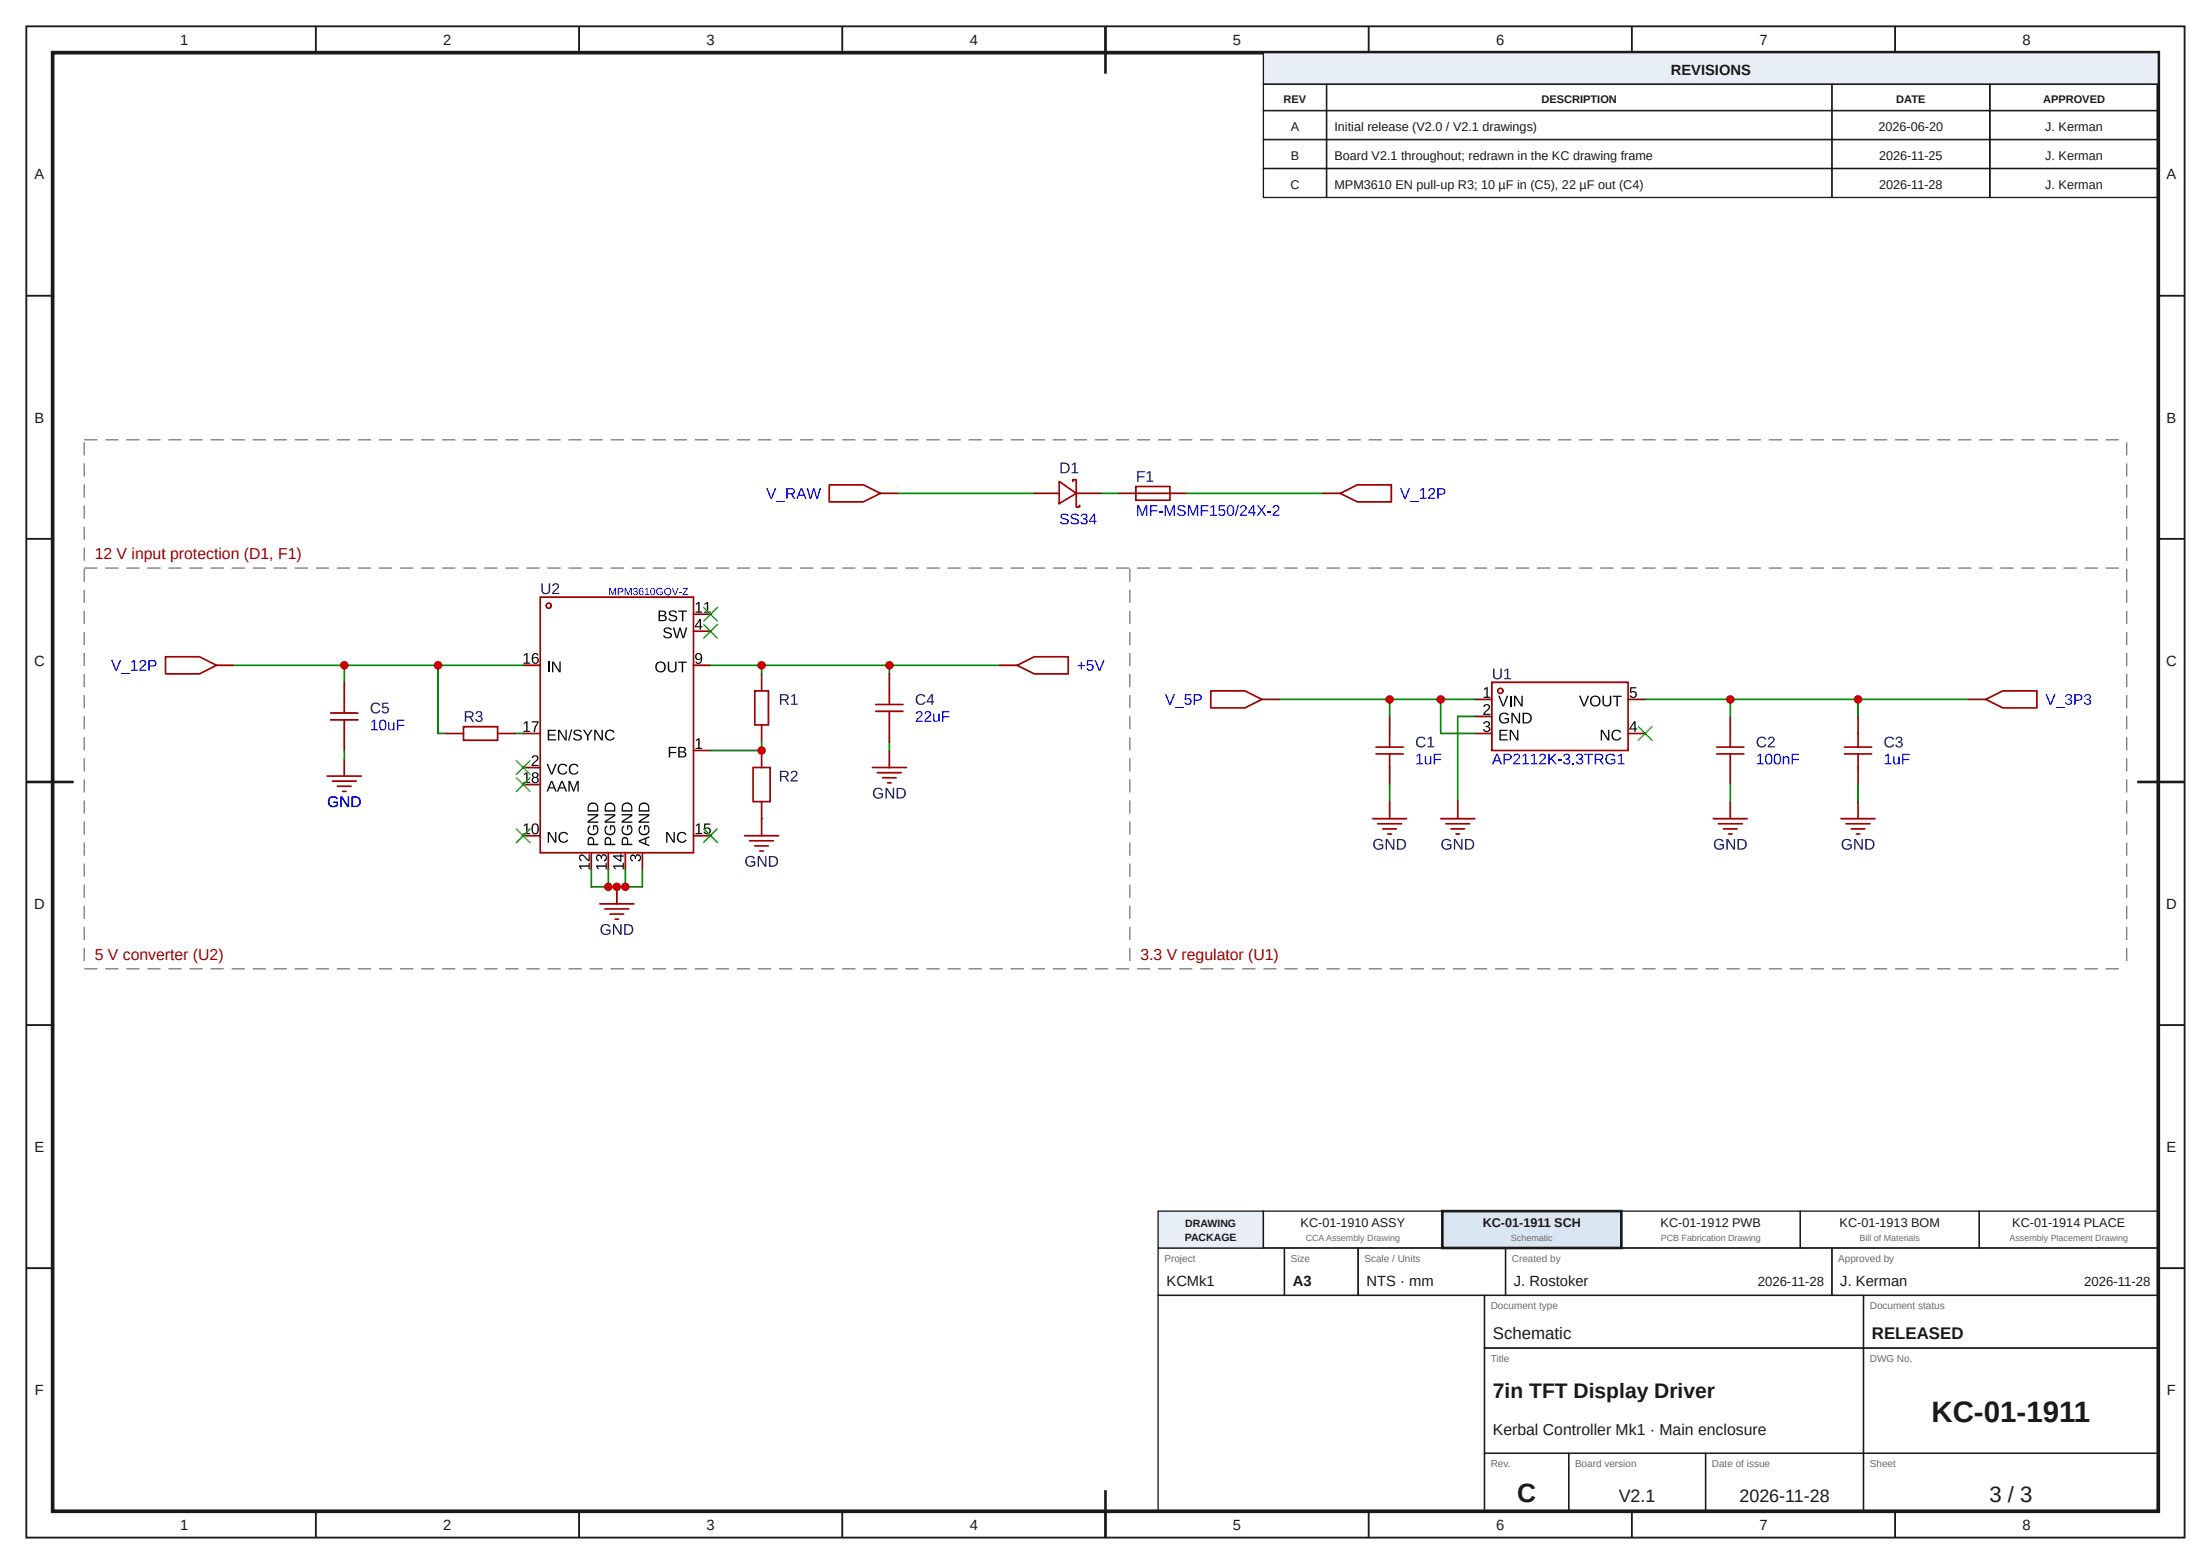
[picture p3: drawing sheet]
<svg xmlns="http://www.w3.org/2000/svg" width="420mm" height="297mm" viewBox="0 0 420 297" stroke-linecap="round" stroke-linejoin="round" font-family="sans-serif">
<defs><g id="words">
<text font-size="5.6" fill="#1a1a1a" x="366.9" y="270">KC-01-1911</text>
<text font-size="5" fill="#1a1a1a" x="288.2" y="285.2">C</text>
<text font-size="4.2" fill="#1a1a1a" x="377.9" y="285.2">3 / 3</text>
<text font-size="4" fill="#1a1a1a" x="283.6" y="265.5">7in TFT Display Driver</text>
<g font-size="3.4" fill="#1a1a1a">
<text x="307.5" y="285.2">V2.1</text>
<text x="330.4" y="285.2">2026-11-28</text>
</g>
<g font-size="3.2" fill="#1a1a1a">
<text x="283.6" y="254.2">Schematic</text>
<text x="355.6" y="254.2">RELEASED</text>
</g>
<g font-size="3" fill="#a10000">
<text x="18" y="106.2">12 V input protection (D1, F1)</text>
<text x="18" y="182.3">5 V converter (U2)</text>
<text x="216.6" y="182.3">3.3 V regulator (U1)</text>
</g>
<text font-size="3" fill="#1a1a1a" x="283.6" y="272.5">Kerbal Controller Mk1 · Main enclosure</text>
<g font-size="2.8" fill="#1a1a1a">
<text x="34.2" y="8.6">1</text>
<text x="84.2" y="8.6">2</text>
<text x="134.2" y="8.6">3</text>
<text x="184.2" y="8.6">4</text>
<text x="234.2" y="8.6">5</text>
<text x="284.2" y="8.6">6</text>
<text x="334.2" y="8.6">7</text>
<text x="384.2" y="8.6">8</text>
<text x="317.4" y="14.3">REVISIONS</text>
<text x="6.6" y="34.1">A</text>
<text x="411.6" y="34.1">A</text>
<text x="6.6" y="80.2">B</text>
<text x="411.6" y="80.2">B</text>
<text x="6.5" y="126.4">C</text>
<text x="411.5" y="126.4">C</text>
<text x="6.5" y="172.6">D</text>
<text x="411.5" y="172.6">D</text>
<text x="6.6" y="218.7">E</text>
<text x="411.6" y="218.7">E</text>
<text x="221.6" y="244.2">KCMk1</text>
<text x="245.6" y="244.2">A3</text>
<text x="259.6" y="244.2">NTS · mm</text>
<text x="287.6" y="244.2">J. Rostoker</text>
<text x="349.6" y="244.2">J. Kerman</text>
<text x="6.6" y="264.9">F</text>
<text x="411.6" y="264.9">F</text>
<text x="34.2" y="290.6">1</text>
<text x="84.2" y="290.6">2</text>
<text x="134.2" y="290.6">3</text>
<text x="184.2" y="290.6">4</text>
<text x="234.2" y="290.6">5</text>
<text x="284.2" y="290.6">6</text>
<text x="334.2" y="290.6">7</text>
<text x="384.2" y="290.6">8</text>
</g>
<g font-size="2.5" fill="#1a1a1a">
<text x="333.9" y="244.2">2026-11-28</text>
<text x="395.9" y="244.2">2026-11-28</text>
</g>
<g font-size="2.4" fill="#1a1a1a">
<text x="245.2" y="24.9">A</text>
<text x="253.5" y="24.9">Initial release (V2.0 / V2.1 drawings)</text>
<text x="356.9" y="24.9">2026-06-20</text>
<text x="388.5" y="24.9">J. Kerman</text>
<text x="245.1" y="35.9">C</text>
<text x="245.2" y="30.4">B</text>
<text x="253.5" y="30.4">Board V2.1 throughout; redrawn in the KC drawing frame</text>
<text x="253.5" y="35.9">MPM3610 EN pull-up R3; 10 µF in (C5), 22 µF out (C4)</text>
<text x="357" y="30.4">2026-11-25</text>
<text x="357" y="35.9">2026-11-28</text>
<text x="388.5" y="30.4">J. Kerman</text>
<text x="388.5" y="35.9">J. Kerman</text>
<text x="247.1" y="233">KC-01-1910 ASSY</text>
<text x="281.7" y="233">KC-01-1911 SCH</text>
<text x="315.5" y="233">KC-01-1912 PWB</text>
<text x="349.5" y="233">KC-01-1913 BOM</text>
<text x="382.3" y="233">KC-01-1914 PLACE</text>
</g>
<g font-size="2.1" fill="#1a1a1a">
<text x="243.8" y="19.6">REV</text>
<text x="292.8" y="19.6">DESCRIPTION</text>
<text x="360.2" y="19.6">DATE</text>
<text x="388.1" y="19.6">APPROVED</text>
</g>
<g font-size="2" fill="#1a1a1a">
<text x="225.2" y="233">DRAWING</text>
<text x="225.1" y="235.6">PACKAGE</text>
</g>
<g font-size="1.9" fill="#6b6b6b">
<text x="221.2" y="239.6">Project</text>
<text x="245.2" y="239.6">Size</text>
<text x="259.2" y="239.6">Scale / Units</text>
<text x="287.2" y="239.6">Created by</text>
<text x="349.2" y="239.6">Approved by</text>
<text x="283.2" y="248.6">Document type</text>
<text x="355.2" y="248.6">Document status</text>
<text x="283.2" y="258.6">Title</text>
<text x="355.2" y="258.6">DWG No.</text>
<text x="283.2" y="278.6">Rev.</text>
<text x="299.2" y="278.6">Board version</text>
<text x="325.2" y="278.6">Date of issue</text>
<text x="355.2" y="278.6">Sheet</text>
</g>
<g font-size="1.7" fill="#6b6b6b">
<text x="248" y="235.7">CCAAssembly Drawing</text>
<text x="287" y="235.7">Schematic</text>
<text x="315.5" y="235.7">PCB Fabrication Drawing</text>
<text x="353.2" y="235.7">Bill of Materials</text>
<text x="381.7" y="235.7">Assembly Placement Drawing</text>
</g>
</g></defs>
<g fill="none" stroke="#1a1a1a" stroke-width=".35">
<path d="M5 5h410v287h-410zM60 5v5M110 5v5M160 5v5M210 5v5M260 5v5M310 5v5M360 5v5M5 56.2h5M410 56.2h5M5 102.3h5M410 102.3h5"/>
<path d="M5 148.5h5M410 148.5h5M5 194.7h5M410 194.7h5M5 240.8h5M410 240.8h5M60 287v5M110 287v5M160 287v5M210 287v5M260 287v5M310 287v5"/>
<path d="M360 287v5"/>
</g>
<path d="M10 10h400v277h-400z" fill="none" stroke="#1a1a1a" stroke-width=".7" stroke-linecap="butt"/>
<path d="M210 5v9M5 148.5h9M406 148.5h9M210 283v9" fill="none" stroke="#1a1a1a" stroke-width=".5"/>
<path d="M240 10h170v6h-170z" fill="#e8eef5"/>
<g fill="none" stroke="#1a1a1a" stroke-width=".25">
<path d="M240 10h170v6h-170zM240 16h12v5h-12zM252 16h96v5h-96zM348 16h30v5h-30zM378 16h32v5h-32zM240 21h12v5.5h-12zM240 26.5h12v5.5h-12zM240 32h12v5.5h-12zM252 21h96v5.5h-96zM252 26.5h96v5.5h-96zM252 32h96v5.5h-96zM348 21h30v5.5h-30z"/>
<path d="M348 26.5h30v5.5h-30zM348 32h30v5.5h-30zM378 21h32v5.5h-32zM378 26.5h32v5.5h-32zM378 32h32v5.5h-32zM220 237h24v9h-24zM244 237h14v9h-14zM258 237h28v9h-28zM286 237h62v9h-62zM348 237h62v9h-62zM220 246h62v41h-62zM282 246h72v10h-72z"/>
<path d="M282 256h72v20h-72zM354 246h56v10h-56zM354 256h56v20h-56zM282 276h16v11h-16zM298 276h26v11h-26zM324 276h30v11h-30zM354 276h56v11h-56z"/>
</g>
<path d="M220 230h20v7h-20z" fill="#e8eef5"/>
<path d="M220 230h20v7h-20zM240 230h34v7h-34z" fill="none" stroke="#1a1a1a" stroke-width=".25"/>
<path d="M274 230h34v7h-34z" fill="#d9e6f2"/>
<path d="M274 230h34v7h-34z" fill="none" stroke="#1a1a1a" stroke-width=".5"/>
<path d="M308 230h34v7h-34zM342 230h34v7h-34zM376 230h34v7h-34z" fill="none" stroke="#1a1a1a" stroke-width=".25"/>
<path d="M141.5 83.5h136.9v19.4h-136.9z" fill="#fff"/>
<path d="M196.4 93.7h4.8M204.4 93.7h4.9" fill="none" stroke="#870000" stroke-width=".32"/>
<path d="M201.2 91.4l3.2 2.3-3.2 1.9zM203.8 91.4v-.3h.6v5.2h.7v-.3" fill="none" stroke="#a10000" stroke-width=".32"/>
<g fill="#000080">
<path d="M203.6 88.2l.5-.4h.2v1.9h.5v.2h-1.2v-.2h.5v-1.6l-.5 .3z"/>
<path d="M201.5 87.8a1.57 1.57 0 0 1 1.6 .5 1.03 1.03 0 0 1-.9 1.6h-.7zM201.7 88.1v1.6a.86 .86 0 0 0 1.2-.8 .86 .86 0 0 0-1.2-.8z"/>
</g>
<g fill="#00f">
<path d="M201.5 97.8a.93 .93 0 0 1 1.5 .2h-.3a.5 .5 0 0 0-.5-.3 .5 .5 0 0 0-.4 .5l.5 .2a.62 .62 0 0 1 .7 .7 .62 .62 0 0 1-.8 .5 .74 .74 0 0 1-.9-.5l.3-.1a.56 .56 0 0 0 .6 .4 .56 .56 0 0 0 .5-.5l-.4-.2a.65 .65 0 0 1-.7-.2 .65 .65 0 0 1-.1-.7z"/>
<path d="M203.5 97.8a.93 .93 0 0 1 1.5 .2h-.3a.5 .5 0 0 0-.6-.3 .5 .5 0 0 0-.4 .5l.5 .2a.62 .62 0 0 1 .8 .7 .62 .62 0 0 1-.8 .5 .74 .74 0 0 1-.9-.5l.3-.1a.56 .56 0 0 0 .6 .4 .56 .56 0 0 0 .5-.5l-.5-.2a.65 .65 0 0 1-.6-.2 .65 .65 0 0 1-.1-.7z"/>
<path d="M205.5 97.7a.59 .59 0 0 1 .9-.1 .59 .59 0 0 1-.1 .9h-.1a.57 .57 0 0 1 .4 .8 .57 .57 0 0 1-.8 .3l-.5-.4-.1-.1 .3-.1a.41 .41 0 0 0 .6 .4 .41 .41 0 0 0 .1-.6l-.5-.1v-.3a.39 .39 0 0 0 .6-.2 .39 .39 0 0 0-.3-.5 .39 .39 0 0 0-.5 .4l-.2-.1z"/>
<path d="M207.8 97.6h.2v1.3h.3v.2h-.3v.5h-.2v-.5h-1v-.2zM207.8 97.8l-.7 1.1h.7z"/>
</g>
<path d="M215.8 92.4h6.4v2.6h-6.4zM215.8 93.7h6.4" fill="none" stroke="#a10000" stroke-width=".32"/>
<path d="M212.5 93.7h3.3M222.2 93.7h3.3" fill="none" stroke="#870000" stroke-width=".32"/>
<g fill="#000080">
<path d="M216 89.5h1.5v.2h-1.2v.7h1.1v.3h-1.1v.8h-.3z"/>
<path d="M217.9 89.8l.4-.3h.3v1.8h.5v.2h-1.3v-.2h.5v-1.6l-.4 .3z"/>
</g>
<g fill="#00f">
<path d="M216 95.9h.4l.6 1.8 .6-1.8h.4v2.1h-.3v-1.8l-.6 1.8h-.2l-.7-1.8 .1 1.8h-.3z"/>
<path d="M218.5 95.9h1.4v.3h-1.2v.7h1.2v.2h-1.2v.9h-.2z"/>
<path d="M220.2 97.1h.7v.2h-.7z"/>
<path d="M221.2 95.9h.4l.6 1.8 .7-1.8h.3v2.1h-.2v-1.8l-.7 1.8h-.2l-.6-1.8v1.8h-.3z"/>
<path d="M223.8 96.2a.93 .93 0 0 1 1.4 .2h-.2a.5 .5 0 0 0-.6-.3 .5 .5 0 0 0-.4 .5l.5 .2a.62 .62 0 0 1 .8 .6 .62 .62 0 0 1-.9 .6 .74 .74 0 0 1-.8-.5l.2-.1a.56 .56 0 0 0 .7 .4 .56 .56 0 0 0 .5-.5l-.5-.2a.65 .65 0 0 1-.6-.3 .65 .65 0 0 1-.1-.6z"/>
<path d="M225.7 95.9h.3l.6 1.8 .7-1.8h.3v2.1h-.2v-1.8l-.7 1.8h-.2l-.6-1.8v1.8h-.2z"/>
<path d="M228.1 95.9h1.4v.3h-1.1v.7h1.1v.2h-1.1v.9h-.3z"/>
<path d="M229.9 96.3l.5-.4h.3v1.8h.4v.3h-1.2v-.3h.5v-1.5l-.5 .3z"/>
<path d="M231.5 95.9h1.2v.3h-.9l-.1 .6a.69 .69 0 0 1 1 .2 .69 .69 0 0 1-.1 .9 .69 .69 0 0 1-1 0l-.2-.4h.3a.45 .45 0 0 0 .6 .2 .45 .45 0 0 0 .1-.7 .45 .45 0 0 0-.7 0h-.2z"/>
<path d="M235.2 95.8h.2l-.6 2.2h-.2z"/>
<path d="M235.7 96.1a.65 .65 0 0 1 1.1 .1 .65 .65 0 0 1-.4 .9l-.6 .6h1.1v.3h-1.4l.1-.4 .4-.5a.6 .6 0 0 0 .4-1l-.5 .1-.1 .3-.3-.1z"/>
<path d="M238.8 95.9h.3l.5 .8 .6-.8h.3l-.7 1 .8 1.1h-.4l-.6-.9-.6 .9h-.3l.8-1.1z"/>
<path d="M240.7 97.1h.8v.2h-.8z"/>
<path d="M242 96.1a.65 .65 0 0 1 1 .1 .65 .65 0 0 1-.4 .9l-.6 .6h1.1v.3h-1.4l.1-.4 .5-.5a.6 .6 0 0 0 .3-1l-.5 .1-.1 .3-.2-.1z"/>
<path d="M233.3 96a.76 .76 0 0 1 .9 .1 .76 .76 0 0 1 .2 .8 .76 .76 0 0 1-.7 1.1 .76 .76 0 0 1-.7-1.1l.1-.5zM233.5 96.2a1.37 1.37 0 0 0 0 1.5 .56 .56 0 0 0 .6-.2 .56 .56 0 0 0 .1-.6v-.2a.47 .47 0 0 0-.7-.5z"/>
<path d="M238 95.9h.3v1.4h.3v.2h-.3v.5h-.3v-.5h-.9v-.2zM238 96.2l-.7 1.1h.7z"/>
</g>
<path d="M170.5 93.7h25.9M209.3 93.7h3.2M225.5 93.7h25.9" fill="none" stroke="#008700" stroke-width=".32"/>
<path d="M167.2 93.7h3.3" fill="none" stroke="#870000" stroke-width=".32"/>
<path d="M157.5 92.1h6.5l3.2 1.6-3.2 1.6h-6.5z" fill="none" stroke="#a10000" stroke-width=".32"/>
<g fill="#00f">
<path d="M145.5 92.7h.3l.7 1.8 .7-1.8h.3l-.8 2h-.3z"/>
<path d="M147.4 95.1h1.8v.2h-1.8z"/>
<path d="M153.2 92.7h.3l.5 1.8 .5-1.8h.2l.5 1.8 .5-1.8h.3l-.6 2h-.3l-.5-1.7-.5 1.7h-.3z"/>
<path d="M149.4 92.7h.9a.59 .59 0 0 1 .7 .5 .59 .59 0 0 1-.5 .6l.6 .9h-.3l-.5-.8h-.7v.8h-.2zM149.6 92.9v.8h.7a.38 .38 0 0 0 .5-.4 .38 .38 0 0 0-.5-.4z"/>
<path d="M152.1 92.7h.3l.8 2h-.3l-.2-.6h-.9l-.3 .6h-.2zM152.2 92.9l-.3 1h.7z"/>
</g>
<path d="M251.4 93.7h3.2" fill="none" stroke="#870000" stroke-width=".32"/>
<path d="M254.6 93.7l3.2-1.6h6.5v3.2h-6.5z" fill="none" stroke="#a10000" stroke-width=".32"/>
<g fill="#00f">
<path d="M265.9 92.7h.3l.7 1.8 .7-1.8h.3l-.9 2h-.2z"/>
<path d="M267.8 95.1h1.8v.2h-1.8z"/>
<path d="M269.8 93l.5-.3h.2v1.8h.5v.2h-1.3v-.2h.6v-1.6l-.5 .4z"/>
<path d="M271.5 92.8a.65 .65 0 0 1 1 .1 .65 .65 0 0 1-.3 1l-.6 .6h1v.2h-1.3l.1-.3 .4-.5a.6 .6 0 0 0 .3-1l-.4 .1-.1 .2h-.3z"/>
<path d="M273 92.7a1.74 1.74 0 0 1 1.4 .2 .63 .63 0 0 1 .1 .7 .63 .63 0 0 1-.6 .3h-.6v.8h-.3zM273.3 92.9v.8h.8a.4 .4 0 0 0 0-.7z"/>
</g>
<path d="M18.7 107.8h193.2v71.2h-193.2z" fill="#fff"/>
<g fill="none" stroke="#870000" stroke-width=".32">
<path d="M131.7 116.6h3.3M131.7 119.9h3.3M99.4 139.3h3.2M99.4 126.3h3.2M131.7 126.3h3.3M99.4 149h3.2M99.4 158.7h3.2M99.4 145.8h3.2M131.7 158.7h3.3M131.7 142.5h3.3M112.3 161.9v3.3M115.6 161.9v3.3"/>
<path d="M118.8 161.9v3.3M122 161.9v3.3"/>
</g>
<g fill="#000">
<path d="M127.1 116.2a.93 .93 0 0 1 1.5 .2h-.3a.5 .5 0 0 0-.5-.3 .5 .5 0 0 0-.4 .5l.5 .2a.62 .62 0 0 1 .7 .6 .62 .62 0 0 1-.8 .6 .74 .74 0 0 1-.8-.5l.2-.1a.56 .56 0 0 0 .6 .4 .56 .56 0 0 0 .5-.5l-.4-.2a.65 .65 0 0 1-.7-.2 .65 .65 0 0 1-.1-.7zM128.8 115.9h1.7v.3h-.7v1.8h-.3v-1.8h-.7zM132.2 114.7l.5-.4h.2v1.8h.5v.2h-1.3v-.2h.5v-1.5l-.4 .3zM133.8 114.7l.5-.4h.2v1.8h.5v.2h-1.2v-.2h.5v-1.5l-.5 .3zM99.5 137.3l.5-.3h.2v1.8h.5v.2h-1.3v-.2h.6v-1.6l-.5 .3zM99.5 124.4l.5-.4h.2v1.8h.5v.3h-1.3v-.3h.6v-1.5l-.5 .3zM101 137h1.3l-.5 1.3-.2 .7h-.2v-.5l.7-1.3h-1.1zM104.9 125.6h.3l1.1 1.8v-1.8h.2v2.1h-.3l-1.1-1.8v1.8h-.2zM110.7 138.6h.3l.7 1 .6-1h.3l-.8 1.2v.8h-.3v-.8zM115.2 138.8a1.01 1.01 0 0 1 1.6 .3l-.3 .1a.75 .75 0 0 0-1.1-.3 .75 .75 0 0 0-.1 1.1l.4 .4a.7 .7 0 0 0 .8-.4l.3 .1a1.04 1.04 0 0 1-1.6 .3 1.04 1.04 0 0 1 0-1.6zM126.1 119.4a.93 .93 0 0 1 1.5 .2l-.3 .1a.5 .5 0 0 0-.5-.4 .5 .5 0 0 0-.4 .5l.5 .2a.62 .62 0 0 1 .7 .7 .62 .62 0 0 1-.8 .5 .74 .74 0 0 1-.8-.5h.2a.56 .56 0 0 0 .7 .4 .56 .56 0 0 0 .4-.6l-.4-.2a.65 .65 0 0 1-.7-.2 .65 .65 0 0 1-.1-.7zM126.8 125.6h.3v1.3a.56 .56 0 0 0 .6 .6 .56 .56 0 0 0 .5-.6v-1.3h.3v1.3a.84 .84 0 0 1-.8 .8 .84 .84 0 0 1-.9-.8z"/>
<path d="M128.8 125.6h1.7v.3h-.7v1.8h-.3v-1.8h-.7zM127.8 119.2h.3l.5 1.8 .5-1.8h.2l.5 1.8 .5-1.8h.3l-.6 2h-.4l-.4-1.7-.5 1.7h-.3zM99.5 147l.5-.3h.2v1.8h.5v.2h-1.3v-.2h.6v-1.6l-.5 .4zM99.5 156.7l.5-.3h.2v1.8h.5v.2h-1.3v-.2h.6v-1.6l-.5 .4zM101.2 143.6a.65 .65 0 0 1 1 .1 .65 .65 0 0 1-.4 .9l-.5 .7h1v.2h-1.3l.1-.4 .4-.4a.6 .6 0 0 0 .3-1.1l-.4 .1-.1 .3-.3-.1zM104.1 138.6h1.5v.2h-1.3v.7h1.2v.2h-1.2v.7h1.3v.2h-1.5zM103.8 145.1h.3l.7 1.7 .7-1.7h.3l-.9 2h-.3zM106.2 145.3a1.01 1.01 0 0 1 1.6 .2l-.3 .1a.75 .75 0 0 0-1.1-.2 .75 .75 0 0 0-.1 1.1l.4 .4a.7 .7 0 0 0 .9-.4l.2 .1a1.04 1.04 0 0 1-1.6 .3 1.04 1.04 0 0 1 0-1.6zM106.3 158.2a1.01 1.01 0 0 1 1.6 .3l-.2 .1a.75 .75 0 0 0-1.1-.2 .75 .75 0 0 0-.2 1l.5 .4a.7 .7 0 0 0 .8-.4l.2 .1a1.04 1.04 0 0 1-1.5 .3 1.04 1.04 0 0 1-.1-1.6zM106 138.6h.3l1.1 1.7v-1.7h.3v2h-.4l-1.1-1.7 .1 1.7h-.3zM108.5 138.5h.2l-.6 2.1h-.2zM108.3 145.3a1.01 1.01 0 0 1 1.6 .2l-.3 .1a.75 .75 0 0 0-1-.2 .75 .75 0 0 0-.2 1.1l.4 .4a.7 .7 0 0 0 .9-.4l.2 .1a1.04 1.04 0 0 1-1.5 .3 1.04 1.04 0 0 1-.1-1.6z"/>
<path d="M108 148.3h.3l.7 1.7 .6-1.7h.3v2h-.2v-1.8l-.6 1.8h-.2l-.7-1.8v1.8h-.2zM109 138.8a.93 .93 0 0 1 1.5 .2l-.3 .1a.5 .5 0 0 0-.5-.4 .5 .5 0 0 0-.4 .5l.5 .2a.62 .62 0 0 1 .7 .7 .62 .62 0 0 1-.8 .5 .74 .74 0 0 1-.9-.5h.3a.56 .56 0 0 0 .6 .4 .56 .56 0 0 0 .5-.6l-.4-.2a.65 .65 0 0 1-.7-.2 .65 .65 0 0 1-.1-.7zM111.8 157l.3-.2 .1 .2a.77 .77 0 0 0-.2 1.1 .77 .77 0 0 0 1.1 .2 .86 .86 0 0 0 .1-1.3h-.3v.6h-.3v-.9h.7a1.07 1.07 0 0 1 .2 1.5 1.07 1.07 0 0 1-1.4 .2 1.07 1.07 0 0 1-.3-1.4zM111.6 154.6h2v.3l-1.7 1.1h1.7v.3h-2v-.4l1.8-1.1-1.8 .1zM112.9 138.6h.3l1.1 1.7v-1.7h.2v2h-.3l-1.1-1.7v1.7h-.2zM115 157l.3-.2 .1 .2a.77 .77 0 0 0-.2 1.1 .77 .77 0 0 0 1.1 .2 .86 .86 0 0 0 .2-1.3h-.4v.6h-.2v-.9h.7a1.07 1.07 0 0 1 .2 1.5 1.07 1.07 0 0 1-1.5 .2 1.07 1.07 0 0 1-.3-1.4zM114.9 154.6h2v.3l-1.7 1.1h1.7v.3h-2v-.4l1.7-1.1-1.7 .1zM118.3 157l.2-.2 .1 .2a.77 .77 0 0 0-.2 1.1 .77 .77 0 0 0 1.1 .2 .86 .86 0 0 0 .2-1.3h-.4v.6h-.2v-.9h.7a1.07 1.07 0 0 1 .2 1.5 1.07 1.07 0 0 1-1.5 .2 1.07 1.07 0 0 1-.2-1.4zM118.1 154.6h2v.3l-1.7 1.1h1.7v.3h-2v-.4l1.7-1.1-1.7 .1zM121.5 157l.3-.2 .1 .2a.77 .77 0 0 0-.2 1.1 .77 .77 0 0 0 1.1 .2 .86 .86 0 0 0 .1-1.3h-.3v.6h-.3v-.9h.7a1.07 1.07 0 0 1 .3 1.5 1.07 1.07 0 0 1-1.5 .2 1.07 1.07 0 0 1-.3-1.4zM121.3 154.6h2.1v.3l-1.8 1.1h1.8v.3h-2.1v-.4l1.8-1.1-1.8 .1zM127 141.8h1.5v.3h-1.2v.7h1.1v.2h-1.1v.9h-.3z"/>
<path d="M128.8 158.2a1.01 1.01 0 0 1 1.6 .3l-.2 .1a.75 .75 0 0 0-1.1-.2 .75 .75 0 0 0-.2 1l.5 .4a.7 .7 0 0 0 .8-.4l.2 .1a1.04 1.04 0 0 1-1.5 .3 1.04 1.04 0 0 1-.1-1.6zM132.2 156.7l.5-.3h.2v1.8h.5v.2h-1.3v-.2h.5v-1.6l-.4 .4zM132.2 140.5l.5-.3h.2v1.8h.5v.2h-1.3v-.2h.5v-1.5l-.4 .3zM133.8 156.4h1.1v.2h-.9v.7a.69 .69 0 0 1 .9 .1 .69 .69 0 0 1-.1 .9 .69 .69 0 0 1-.9 0l-.2-.3 .2-.1a.45 .45 0 0 0 .7 .2 .45 .45 0 0 0 .1-.7 .45 .45 0 0 0-.7 .1h-.3zM104.1 158h.3l1.1 1.7-.1-1.7h.3v2h-.3l-1.1-1.7v1.7h-.2zM110 164.3h1.8v-.5h.2v1.3h-.2v-.5h-1.5l.3 .5h-.3l-.3-.5zM110.1 162.4a.81 .81 0 0 1 1.3 .5l.4 .4v-1.1h.2v1.4l-.3-.1-.5-.5a.6 .6 0 0 0-1-.3l.1 .5 .2 .1v.2a.68 .68 0 0 1-.4-1.1zM113.4 162.4a.5 .5 0 0 1 .5-.1 .5 .5 0 0 1 .3 .4 .57 .57 0 0 1 .8-.5 .57 .57 0 0 1 .3 .9l-.4 .4-.2 .1v-.3a.41 .41 0 0 0 .4-.5 .41 .41 0 0 0-.7-.2v.5h-.3a.39 .39 0 0 0-.2-.6 .39 .39 0 0 0-.5 .3 .39 .39 0 0 0 .4 .5l-.1 .3a.69 .69 0 0 1-.3-1.2zM113.2 164.3h1.8v-.5h.3v1.3h-.3v-.5h-1.5l.3 .5h-.2l-.4-.5zM116.5 164.3h1.8v-.5h.2v1.3h-.2v-.5h-1.6l.4 .5h-.3l-.3-.5zM119.8 162.4a.5 .5 0 0 1 .5-.1 .5 .5 0 0 1 .4 .4 .57 .57 0 0 1 .8-.4 .57 .57 0 0 1 .3 .8l-.4 .5h-.2v-.3a.41 .41 0 0 0 .4-.5 .41 .41 0 0 0-.7-.2l-.1 .5h-.2a.39 .39 0 0 0-.2-.5 .39 .39 0 0 0-.5 .2 .39 .39 0 0 0 .3 .5v.3a.69 .69 0 0 1-.4-1.2zM126.5 158h.4l1.1 1.7-.1-1.7h.3v2h-.3l-1.1-1.7v1.7h-.3z"/>
<path d="M125.1 115.9a1.31 1.31 0 0 1 1.4 .3v.4l-.3 .3a.55 .55 0 0 1 .4 .7 .55 .55 0 0 1-.7 .4h-.8zM125.4 116.2v.6h.4a.34 .34 0 0 0 .5-.3 .34 .34 0 0 0-.5-.3zM125.4 117v.7h.7a.35 .35 0 0 0 .3-.3 .35 .35 0 0 0-.2-.3z"/>
<path d="M132.9 117.6h.3v1.3h.2v.2h-.2v.5h-.3v-.5h-.9v-.2zM132.9 117.9l-.7 1h.7z"/>
<path d="M101.3 124.1a.63 .63 0 0 1 1 .3l-.2 .1a.42 .42 0 0 0-.6-.2 .42 .42 0 0 0-.2 .5v.2a.66 .66 0 0 1 .9 0 .66 .66 0 0 1-.1 1 .66 .66 0 0 1-.9-.2l-.2-1zM101.2 125.4a.45 .45 0 0 0 .9 0 .45 .45 0 0 0-.9 0z"/>
<path d="M124.4 126.7a1.05 1.05 0 0 1 2.1 0 1.05 1.05 0 0 1-2.1 0zM124.9 126.1a.79 .79 0 0 0 0 1.1 .79 .79 0 0 0 1.2-.1 .79 .79 0 0 0-.1-1 .79 .79 0 0 0-1.1 0z"/>
<path d="M132.2 124.2a.74 .74 0 0 1 .9-.1 .74 .74 0 0 1 .3 .9 .77 .77 0 0 1-.3 .9 .77 .77 0 0 1-.9 0l-.1-.2 .2-.1a.43 .43 0 0 0 .6 .2 .43 .43 0 0 0 .2-.5v-.2a.65 .65 0 0 1-.9 .1 .65 .65 0 0 1 0-1zM132.2 124.7a.45 .45 0 0 0 .9 0 .45 .45 0 0 0-.9 0z"/>
<path d="M101.2 146.8a.6 .6 0 0 1 .9-.1 .6 .6 0 0 1 0 .9h-.1a.59 .59 0 0 1 .3 .8 .59 .59 0 0 1-.8 .3 .55 .55 0 0 1-.5-.5 .55 .55 0 0 1 .4-.6l-.3-.3zM101.3 147.2a.37 .37 0 0 0 .7 0 .37 .37 0 0 0-.7 0zM101.2 148.1a.45 .45 0 0 0 .9 0 .45 .45 0 0 0-.9 0z"/>
<path d="M101.3 156.5a.76 .76 0 0 1 .9 0 .76 .76 0 0 1 .2 .9 .76 .76 0 0 1-.7 1 .76 .76 0 0 1-.7-1v-.6zM101.5 156.6a1.37 1.37 0 0 0 0 1.6 .56 .56 0 0 0 .5-.2 .56 .56 0 0 0 .1-.6v-.3a.47 .47 0 0 0-.6-.5z"/>
<path d="M104.6 148.3h.4l.8 2h-.3l-.2-.6h-1l-.2 .6h-.3zM104.8 148.5l-.4 1h.8z"/>
<path d="M106.6 148.3h.3l.8 2h-.3l-.2-.6h-.9l-.2 .6h-.3zM106.8 148.5l-.4 1h.7z"/>
<path d="M111.8 159.1a.63 .63 0 0 1 .7-.1 .63 .63 0 0 1 .4 .6v.6h.7v.3h-2a1.74 1.74 0 0 1 .2-1.4zM112 159.3l-.1 .1-.1 .8h.8v-.8l-.1-.1z"/>
<path d="M111.9 152.7a1.03 1.03 0 0 1 1.1-.3 1.03 1.03 0 0 1 .6 1v.7h-2a1.82 1.82 0 0 1 .3-1.4zM112 152.9l-.1 .3-.1 .7h1.6a.87 .87 0 0 0-.3-1.1 .87 .87 0 0 0-1.1 .1z"/>
<path d="M115 159.1a.63 .63 0 0 1 .7-.1 .63 .63 0 0 1 .4 .6v.6h.8v.3h-2a1.74 1.74 0 0 1 .1-1.4zM115.3 159.3l-.2 .1v.8h.8l-.1-.8-.1-.1z"/>
<path d="M115.1 152.7a1.03 1.03 0 0 1 1.1-.3 1.03 1.03 0 0 1 .7 1v.7h-2a1.82 1.82 0 0 1 .2-1.4zM115.3 152.9l-.2 .3v.7h1.6a.87 .87 0 0 0-.3-1.1 .87 .87 0 0 0-1.1 .1z"/>
<path d="M118.3 159.1a.63 .63 0 0 1 .7-.1 .63 .63 0 0 1 .3 .6v.6h.8v.3h-2a1.74 1.74 0 0 1 .2-1.4zM118.5 159.3l-.1 .1-.1 .8h.8v-.8l-.2-.1z"/>
<path d="M118.4 152.7a1.03 1.03 0 0 1 1.1-.3 1.03 1.03 0 0 1 .6 1v.7h-2a1.82 1.82 0 0 1 .3-1.4zM118.5 152.9l-.2 .3v.7h1.6a.87 .87 0 0 0-.3-1.1 .87 .87 0 0 0-1.1 .1z"/>
<path d="M121.6 152.7a1.03 1.03 0 0 1 1.1-.3 1.03 1.03 0 0 1 .7 1v.7h-2.1a1.82 1.82 0 0 1 .3-1.4zM121.8 152.9l-.2 .3v.7h1.5a.87 .87 0 0 0-.3-1.1 .87 .87 0 0 0-1 .1z"/>
<path d="M121.3 159.6l2.1-.8v.3l-.6 .2v.9l.6 .3v.2l-2.1-.8zM121.5 159.8l1 .3v-.7z"/>
<path d="M128.8 141.8a1.31 1.31 0 0 1 1.4 .3l.1 .4-.4 .3a.55 .55 0 0 1 .5 .7 .55 .55 0 0 1-.7 .4h-.9zM129.1 142.1v.6h.5a.34 .34 0 0 0 .4-.3 .34 .34 0 0 0-.4-.3zM129.1 142.9v.7h.8a.35 .35 0 0 0 .2-.3 .35 .35 0 0 0-.2-.4z"/>
<path d="M116.5 162.4h1.3v-.2h.2v.2h.5v.3h-.5v.9h-.2l-1.3-.9zM116.8 162.7l1 .7v-.7z"/>
</g>
<path d="M133.7 115.3l2.6 2.6M133.7 118.6l2.6 2.6M136.3 115.3l-2.6 2.6M136.3 118.6l-2.6 2.6M98.1 147.7l2.6 2.6M98.1 157.4l2.6 2.6M98.1 144.5l2.6 2.6M100.7 147.7l-2.6 2.6M100.7 157.4l-2.6 2.6M100.7 144.5l-2.6 2.6M133.7 157.4l2.6 2.6M136.3 157.4l-2.6 2.6" fill="none" stroke="#3c3" stroke-width=".32"/>
<path d="M104.2 125.6v2.1" fill="none" stroke="#000" stroke-width=".27"/>
<g fill="none" stroke="#a10000" stroke-width=".32">
<path d="M102.6 113.4h29.1v48.5h-29.1z"/>
<circle cx="104.2" cy="115" r=".49"/>
</g>
<g fill="#000080">
<path d="M102.8 110.8h.3v1.3a.56 .56 0 0 0 .6 .5 .56 .56 0 0 0 .5-.6v-1.2h.3v1.3a.84 .84 0 0 1-.8 .7 .84 .84 0 0 1-.9-.7z"/>
<path d="M105.1 110.9a.65 .65 0 0 1 1 .1 .65 .65 0 0 1-.3 1l-.6 .6h1v.2h-1.3l.1-.3 .4-.5a.6 .6 0 0 0 .3-1l-.4 .1-.1 .2h-.3z"/>
</g>
<g fill="#00f">
<path d="M115.7 111.7h.3l.4 1.1 .4-1.1h.2v1.3h-.1v-1.2l-.5 1.2h-.1l-.4-1.2v1.2h-.2z"/>
<path d="M118.7 111.7h.2l.4 1.1 .5-1.1h.2v1.3h-.2v-1.2l-.4 1.2h-.1l-.5-1.2v1.2h-.1z"/>
<path d="M120.4 111.7a.39 .39 0 0 1 .6 0 .39 .39 0 0 1-.2 .6 .36 .36 0 0 1 .4 .4 .36 .36 0 0 1-.5 .3l-.4-.2-.1-.1 .2-.1a.27 .27 0 0 0 .4 .3 .27 .27 0 0 0 .1-.4l-.3-.1v-.2a.26 .26 0 0 0 .3-.1 .26 .26 0 0 0-.1-.3l-.5 .2z"/>
<path d="M122.5 111.9l.5-.2v1.2h.3v.1h-.8v-.1h.3v-1.1l-.3 .2z"/>
<path d="M124.8 111.8l.7-.2 .4 .4h-.2a.53 .53 0 0 0-.7 0 .53 .53 0 0 0 0 .8 .53 .53 0 0 0 .8-.1v-.2h-.5v-.2h.6v.5a.74 .74 0 0 1-1 .1 .74 .74 0 0 1-.1-1.1z"/>
<path d="M127.6 111.7h.2l.5 1.1 .4-1.1h.2l-.5 1.3h-.2z"/>
<path d="M129 112.4h.5v.2h-.5z"/>
<path d="M129.7 111.7h1l-.8 1.2h.8v.1h-1.1l.9-1.2h-.8z"/>
<path d="M117.4 111.7h.5a.42 .42 0 0 1 .5 .4 .42 .42 0 0 1-.5 .4h-.4v.5h-.1zM117.5 111.8v.5l.7-.1-.1-.4z"/>
<path d="M121.5 111.8a.42 .42 0 0 1 .4-.2 .42 .42 0 0 1 .3 .3l-.5-.1-.2 .5a.45 .45 0 0 1 .7 .1 .45 .45 0 0 1-.2 .7 .45 .45 0 0 1-.6-.4zM121.5 112.6a.3 .3 0 0 0 .6 0 .3 .3 0 0 0-.6 0z"/>
<path d="M123.6 111.8a.56 .56 0 0 1 .8 0 .56 .56 0 0 1 .1 .7 .49 .49 0 0 1-.6 .5 .49 .49 0 0 1-.4-.7zM123.9 111.8a.59 .59 0 0 0-.3 .6 .59 .59 0 0 0 .5 .5 .59 .59 0 0 0 .2-.7 .59 .59 0 0 0-.4-.4z"/>
<path d="M126.3 111.8a.7 .7 0 0 1 1.2 .2 .7 .7 0 0 1-.5 1l.3 .4h-.3l-.2-.4a.71 .71 0 0 1-.6-.4 .71 .71 0 0 1 .1-.8zM126.3 112.3a.53 .53 0 0 0 1 0 .53 .53 0 0 0-1 0z"/>
</g>
<path d="M144.7 128v3.2M144.7 137.7v3.2" fill="none" stroke="#870000" stroke-width=".32"/>
<path d="M143.4 131.2h2.6v6.5h-2.6z" fill="none" stroke="#a10000" stroke-width=".32"/>
<g fill="#000080">
<path d="M150.3 132.2l.5-.4h.2v1.8h.5v.2h-1.2v-.2h.5v-1.5l-.5 .3z"/>
<path d="M148.2 131.8h.9a.59 .59 0 0 1 .7 .5 .59 .59 0 0 1-.5 .7l.6 .8h-.3l-.5-.8h-.7v.8h-.2zM148.4 132v.8h.7a.38 .38 0 0 0 .4-.4 .38 .38 0 0 0-.4-.4z"/>
</g>
<path d="M143.1 145.8h3.2v6.4h-3.2z" fill="none" stroke="#a10000" stroke-width=".32"/>
<path d="M144.7 142.5v3.3M144.7 152.2v3.3" fill="none" stroke="#870000" stroke-width=".32"/>
<g fill="#000080">
<path d="M150.4 146.5a.65 .65 0 0 1 1 .1 .65 .65 0 0 1-.3 1l-.6 .6h1v.2h-1.3l.1-.3 .4-.5a.6 .6 0 0 0 .3-1l-.4 .1-.1 .2h-.3z"/>
<path d="M148.2 146.4h.9a.59 .59 0 0 1 .7 .4 .59 .59 0 0 1-.5 .7l.6 .9h-.3l-.5-.8h-.7v.8h-.2zM148.4 146.6v.8h.7a.38 .38 0 0 0 .4-.4 .38 .38 0 0 0-.4-.4z"/>
</g>
<path d="M135 126.3h55M144.7 126.3v1.7M168.9 126.3v1.7" fill="none" stroke="#008700" stroke-width=".32"/>
<g fill="#c00">
<circle cx="144.7" cy="126.3" r=".81"/>
<circle cx="168.9" cy="126.3" r=".81"/>
</g>
<path d="M144.7 140.9v1.6h-9.7" fill="none" stroke="#008700" stroke-width=".32"/>
<circle cx="144.7" cy="142.5" r=".81" fill="#c00"/>
<path d="M144.7 155.5v3.2" fill="none" stroke="#870000" stroke-width=".32"/>
<path d="M141.4 158.7h6.5M142.4 159.7h4.5M143.4 160.6h2.6M144.4 161.6h.6" fill="none" stroke="#a10000" stroke-width=".32"/>
<g fill="#000080">
<path d="M141.8 162.8a1.06 1.06 0 0 1 1.6 .2l-.2 .1a.77 .77 0 0 0-1.1-.2 .77 .77 0 0 0-.2 1.1 .86 .86 0 0 0 1.3 .2v-.4h-.6v-.2h.9v.7a1.11 1.11 0 0 1-1.6 .1 1.11 1.11 0 0 1-.1-1.6z"/>
<path d="M143.9 162.6h.4l1.1 1.7-.1-1.7h.3v2h-.3l-1.1-1.7v1.7h-.3z"/>
<path d="M146.1 162.6a1.57 1.57 0 0 1 1.6 .4 1.03 1.03 0 0 1-.9 1.6h-.7zM146.3 162.8v1.6a.86 .86 0 0 0 1.2-.8 .86 .86 0 0 0-1.2-.8z"/>
</g>
<circle cx="144.7" cy="155.5" r=".16" fill="#008700"/>
<path d="M117.2 168.4v3.2" fill="none" stroke="#870000" stroke-width=".32"/>
<path d="M113.9 171.6h6.5M114.9 172.6h4.5M115.9 173.6h2.6M116.9 174.6h.6" fill="none" stroke="#a10000" stroke-width=".32"/>
<g fill="#000080">
<path d="M114.3 175.7a1.06 1.06 0 0 1 1.6 .3h-.2a.77 .77 0 0 0-1.1-.2 .77 .77 0 0 0-.2 1.1 .86 .86 0 0 0 1.3 .2v-.4h-.6v-.2h.9v.7a1.11 1.11 0 0 1-1.6 .1 1.11 1.11 0 0 1-.1-1.6z"/>
<path d="M116.4 175.5h.4l1.1 1.7-.1-1.7h.3v2h-.3l-1.1-1.7v1.7h-.3z"/>
<path d="M118.6 175.5a1.57 1.57 0 0 1 1.6 .5 1.03 1.03 0 0 1-.9 1.5h-.7zM118.8 175.7v1.6a.86 .86 0 0 0 1.2-.8 .86 .86 0 0 0-1.2-.8z"/>
</g>
<path d="M112.3 165.2v3.2h9.7v-3.2M115.6 165.2v3.2M118.8 165.2v3.2" fill="none" stroke="#008700" stroke-width=".32"/>
<g fill="#c00">
<circle cx="117.2" cy="168.4" r=".81"/>
<circle cx="118.8" cy="168.4" r=".81"/>
<circle cx="115.6" cy="168.4" r=".81"/>
</g>
<path d="M168.9 142.5v3.3" fill="none" stroke="#870000" stroke-width=".32"/>
<path d="M165.7 145.8h6.5M166.7 146.7h4.5M167.7 147.7h2.5M168.6 148.7h.7" fill="none" stroke="#a10000" stroke-width=".32"/>
<g fill="#000080">
<path d="M166.1 149.9a1.06 1.06 0 0 1 1.6 .2h-.3a.77 .77 0 0 0-1.1-.1 .77 .77 0 0 0-.1 1.1 .86 .86 0 0 0 1.3 .1v-.3h-.6v-.3h.8v.7a1.11 1.11 0 0 1-1.5 .1 1.11 1.11 0 0 1-.1-1.5z"/>
<path d="M168.2 149.6h.3l1.1 1.8v-1.8h.3v2h-.4l-1.1-1.7 .1 1.7h-.3z"/>
<path d="M170.3 149.6a1.57 1.57 0 0 1 1.6 .5 1.03 1.03 0 0 1-.8 1.5h-.8zM170.6 149.8v1.6a.86 .86 0 0 0 1.2-.8 .86 .86 0 0 0-1.2-.8z"/>
</g>
<path d="M44.4 126.3h55M65.4 126.3v3.3M83.2 126.3v13h1.6M168.9 140.9v1.6" fill="none" stroke="#008700" stroke-width=".32"/>
<g fill="#c00">
<circle cx="83.2" cy="126.3" r=".81"/>
<circle cx="65.4" cy="126.3" r=".81"/>
</g>
<path d="M97.8 139.3h1.6" fill="none" stroke="#008700" stroke-width=".32"/>
<path d="M41.1 126.3h3.3" fill="none" stroke="#870000" stroke-width=".32"/>
<path d="M31.4 124.7h6.5l3.2 1.6-3.2 1.7h-6.5z" fill="none" stroke="#a10000" stroke-width=".32"/>
<g fill="#00f">
<path d="M21.1 125.4h.3l.7 1.7 .6-1.7h.3l-.8 2h-.3z"/>
<path d="M23 127.8h1.7v.2h-1.7z"/>
<path d="M25 125.7l.4-.3h.3v1.8h.5v.2h-1.3v-.2h.5v-1.6l-.4 .3z"/>
<path d="M26.7 125.5a.65 .65 0 0 1 1 .1 .65 .65 0 0 1-.4 1l-.6 .6h1.1v.2h-1.3v-.4l.5-.4a.6 .6 0 0 0 .3-1h-.4l-.2 .3-.2-.1z"/>
<path d="M28.2 125.4a1.74 1.74 0 0 1 1.4 .1 .63 .63 0 0 1 .1 .7 .63 .63 0 0 1-.6 .4h-.6v.8h-.3zM28.5 125.6v.8l.8-.1a.4 .4 0 0 0 0-.7z"/>
</g>
<path d="M190 126.3h3.2" fill="none" stroke="#870000" stroke-width=".32"/>
<path d="M193.2 126.3l3.3-1.6h6.4v3.3h-6.4z" fill="none" stroke="#a10000" stroke-width=".32"/>
<g fill="#00f">
<path d="M204.7 126.3h.6v-.6h.2v.6h.6v.2h-.6v.6h-.2v-.6h-.6z"/>
<path d="M206.5 125.4h1.1v.2h-.9v.6a.69 .69 0 0 1 .9 .2 .69 .69 0 0 1-.1 .9 .69 .69 0 0 1-.9 0l-.2-.4h.2a.45 .45 0 0 0 .7 .2 .45 .45 0 0 0 .1-.7 .45 .45 0 0 0-.7 0h-.3z"/>
<path d="M207.9 125.4h.3l.7 1.7 .7-1.7h.2l-.8 2h-.3z"/>
</g>
<path d="M84.8 139.3h3.3M94.5 139.3h3.3" fill="none" stroke="#870000" stroke-width=".32"/>
<path d="M88.1 138h6.4v2.6h-6.4z" fill="none" stroke="#a10000" stroke-width=".32"/>
<g fill="#000080">
<path d="M90.5 135.2a.59 .59 0 0 1 .9-.1 .59 .59 0 0 1 0 .9h-.2a.57 .57 0 0 1 .4 .8 .57 .57 0 0 1-.8 .3l-.5-.4v-.1l.3-.1a.41 .41 0 0 0 .5 .4 .41 .41 0 0 0 .2-.6l-.5-.1v-.3a.39 .39 0 0 0 .5-.1 .39 .39 0 0 0-.2-.6 .39 .39 0 0 0-.5 .4h-.3z"/>
<path d="M88.3 135.1h1a.59 .59 0 0 1 .7 .4 .59 .59 0 0 1-.5 .7l.5 .9h-.3l-.5-.9h-.6v.9h-.3zM88.6 135.3v.7h.6a.38 .38 0 0 0 .5-.3 .38 .38 0 0 0-.5-.4z"/>
</g>
<path d="M62.8 136.7h5.2M62.8 135.4h5.2M65.4 132.8v2.6M65.4 136.7v2.6" fill="none" stroke="#a10000" stroke-width=".32"/>
<path d="M65.4 129.6v3.2M65.4 139.3v3.2" fill="none" stroke="#870000" stroke-width=".32"/>
<g fill="#000080">
<path d="M70.7 133.7a1.01 1.01 0 0 1 1.5 .2l-.2 .1a.75 .75 0 0 0-1.1-.2 .75 .75 0 0 0-.1 1.1l.4 .3a.7 .7 0 0 0 .8-.4l.3 .2a1.04 1.04 0 0 1-1.6 .3 1.04 1.04 0 0 1 0-1.6z"/>
<path d="M72.6 133.4h1.2v.3h-.9l-.1 .6a.69 .69 0 0 1 1 .2 .69 .69 0 0 1-.1 .9 .69 .69 0 0 1-1 0l-.2-.4h.3a.45 .45 0 0 0 .6 .2 .45 .45 0 0 0 .1-.7 .45 .45 0 0 0-.7 0h-.2z"/>
</g>
<g fill="#00f">
<path d="M70.5 137l.5-.3h.3v1.8h.4v.2h-1.2v-.2h.5v-1.6l-.5 .4z"/>
<path d="M73.7 137.1h.3v1a.38 .38 0 0 0 .4 .5 .38 .38 0 0 0 .3-.6v-.9h.3v1.6h-.3v-.3a.52 .52 0 0 1-.6 .3 .52 .52 0 0 1-.4-.5z"/>
<path d="M75.4 136.7h1.4v.2h-1.1v.8h1.1v.2h-1.1v.8h-.3z"/>
<path d="M72.3 136.8a.76 .76 0 0 1 .9 0 .76 .76 0 0 1 .2 .9 .76 .76 0 0 1-.7 1 .76 .76 0 0 1-.7-1l.1-.6zM72.5 136.9a1.37 1.37 0 0 0 0 1.6 .56 .56 0 0 0 .6-.2 .56 .56 0 0 0 .1-.6l-.1-.3a.47 .47 0 0 0-.6-.5z"/>
</g>
<path d="M166.4 135.1h5.1M166.4 133.8h5.1M168.9 131.2v2.6M168.9 135.1v2.6" fill="none" stroke="#a10000" stroke-width=".32"/>
<path d="M168.9 128v3.2M168.9 137.7v3.2" fill="none" stroke="#870000" stroke-width=".32"/>
<g fill="#000080">
<path d="M174.2 132.1a1.01 1.01 0 0 1 1.6 .2l-.3 .1a.75 .75 0 0 0-1-.2 .75 .75 0 0 0-.2 1.1l.4 .3a.7 .7 0 0 0 .9-.4l.2 .1a1.04 1.04 0 0 1-1.5 .4 1.04 1.04 0 0 1-.1-1.6z"/>
<path d="M176.9 131.8h.3v1.4h.3v.2h-.3v.4h-.3v-.4h-.9v-.2zM176.9 132.1l-.7 1.1h.7z"/>
</g>
<g fill="#00f">
<path d="M174.2 135.2a.65 .65 0 0 1 1 .1 .65 .65 0 0 1-.4 1l-.6 .6h1.1v.2h-1.4l.1-.4 .5-.4a.6 .6 0 0 0 .3-1h-.5l-.1 .3h-.2z"/>
<path d="M175.8 135.2a.65 .65 0 0 1 1 .1 .65 .65 0 0 1-.4 1l-.5 .6h1v.2h-1.3l.1-.4 .4-.4a.6 .6 0 0 0 .3-1h-.4l-.1 .3h-.3z"/>
<path d="M177.3 135.5h.2v1a.38 .38 0 0 0 .4 .4 .38 .38 0 0 0 .3-.5v-.9h.3v1.6h-.2v-.3a.52 .52 0 0 1-.6 .3 .52 .52 0 0 1-.4-.5z"/>
<path d="M178.9 135.1h1.5v.2h-1.2v.7h1.2v.3h-1.2v.8h-.3z"/>
</g>
<path d="M65.4 144.1v3.3" fill="none" stroke="#870000" stroke-width=".32"/>
<path d="M62.2 147.4h6.4M63.1 148.3h4.6M64.1 149.3h2.6M65.1 150.3h.6" fill="none" stroke="#a10000" stroke-width=".32"/>
<g fill="#000080">
<path d="M62.5 151.5a1.06 1.06 0 0 1 1.7 .2l-.3 .1a.77 .77 0 0 0-1.1-.2 .77 .77 0 0 0-.1 1.1 .86 .86 0 0 0 1.3 .1v-.3h-.7v-.3h.9v.7a1.11 1.11 0 0 1-1.6 .2 1.11 1.11 0 0 1-.1-1.6z"/>
<path d="M64.7 151.2h.3l1.1 1.8v-1.8h.2v2.1h-.3l-1.1-1.8v1.8h-.2z"/>
<path d="M66.8 151.2a1.57 1.57 0 0 1 1.6 .5 1.03 1.03 0 0 1-.9 1.6h-.7zM67.1 151.5v1.5a.86 .86 0 0 0 1.2-.7 .86 .86 0 0 0-1.2-.8z"/>
</g>
<g fill="#00f">
<path d="M62.5 151.5a1.06 1.06 0 0 1 1.7 .2l-.3 .1a.77 .77 0 0 0-1.1-.2 .77 .77 0 0 0-.1 1.1 .86 .86 0 0 0 1.3 .1v-.3h-.7v-.3h.9v.7a1.11 1.11 0 0 1-1.6 .2 1.11 1.11 0 0 1-.1-1.6z"/>
<path d="M64.7 151.2h.3l1.1 1.8v-1.8h.2v2.1h-.3l-1.1-1.8v1.8h-.2z"/>
<path d="M66.8 151.2a1.57 1.57 0 0 1 1.6 .5 1.03 1.03 0 0 1-.9 1.6h-.7zM67.1 151.5v1.5a.86 .86 0 0 0 1.2-.7 .86 .86 0 0 0-1.2-.8z"/>
</g>
<path d="M65.4 142.5v1.6" fill="none" stroke="#008700" stroke-width=".32"/>
<path d="M217.2 122.2h184.2v42.4h-184.2z" fill="#fff"/>
<g fill="none" stroke="#a10000" stroke-width=".32">
<path d="M283.4 129.6h25.9v12.9h-25.9z"/>
<circle cx="285" cy="131.2" r=".49"/>
</g>
<path d="M280.2 132.8h3.2M280.2 136.1h3.2M280.2 139.3h3.2M309.3 132.8h3.2M309.3 139.3h3.2" fill="none" stroke="#870000" stroke-width=".32"/>
<g fill="#000">
<path d="M282 133.9a.65 .65 0 0 1 1 .1 .65 .65 0 0 1-.4 .9l-.6 .6h1.1v.3h-1.3v-.4l.5-.4a.6 .6 0 0 0 .3-1.1l-.4 .1-.2 .3-.2-.1zM281.9 130.8l.5-.3h.2v1.8h.5v.2h-1.3v-.2h.6v-1.5l-.5 .3zM282 137.1a.59 .59 0 0 1 .8-.1 .59 .59 0 0 1 0 .9l-.2 .1a.57 .57 0 0 1 .5 .7 .57 .57 0 0 1-.9 .3l-.4-.4-.1-.1h.3a.41 .41 0 0 0 .6 .3 .41 .41 0 0 0 .1-.6l-.5-.1v-.2a.39 .39 0 0 0 .6-.2 .39 .39 0 0 0-.3-.6 .39 .39 0 0 0-.5 .4h-.2zM285 135.6a1.06 1.06 0 0 1 1.6 .2l-.3 .1a.77 .77 0 0 0-1-.2 .77 .77 0 0 0-.2 1.1 .86 .86 0 0 0 1.3 .2v-.4h-.6v-.2h.9v.7a1.11 1.11 0 0 1-1.6 .1 1.11 1.11 0 0 1-.1-1.6zM284.6 132.1h.3l.7 1.8 .6-1.8h.3l-.8 2h-.3zM287.1 135.4h.3l1.1 1.7v-1.7h.3v2h-.4l-1.1-1.7 .1 1.7h-.3zM287.6 132.1h.3l1.1 1.8v-1.8h.3v2h-.4l-1.1-1.7 .1 1.7h-.3zM299.9 132.1h.3l.7 1.8 .7-1.8h.3l-.8 2h-.3zM304.4 132.1h.3v1.3a.56 .56 0 0 0 .6 .5 .56 .56 0 0 0 .5-.5v-1.3h.3v1.3a.84 .84 0 0 1-.8 .8 .84 .84 0 0 1-.9-.8zM306.4 138.8a1.01 1.01 0 0 1 1.6 .3l-.3 .1a.75 .75 0 0 0-1.1-.3 .75 .75 0 0 0-.1 1.1l.4 .4a.7 .7 0 0 0 .9-.4l.2 .1a1.04 1.04 0 0 1-1.6 .3 1.04 1.04 0 0 1 0-1.6zM306.4 132.1h1.6v.2h-.7v1.8h-.2v-1.8h-.7zM309.7 130.5h1.1v.2h-.9v.7a.69 .69 0 0 1 .9 .1 .69 .69 0 0 1-.1 1 .69 .69 0 0 1-.9-.1l-.2-.3 .2-.1a.45 .45 0 0 0 .7 .2 .45 .45 0 0 0 .1-.7 .45 .45 0 0 0-.7 .1h-.3z"/>
<path d="M284.8 138.6h1.6v.2h-1.3v.7h1.2v.2h-1.2v.7h1.3v.2h-1.6zM286.8 138.6h.3l1.1 1.7v-1.7h.2v2h-.3l-1.1-1.7v1.7h-.2zM304.1 138.6h.3l1.1 1.7v-1.7h.2v2h-.3l-1.1-1.7v1.7h-.2z"/>
<path d="M289.2 135.4a1.57 1.57 0 0 1 1.7 .4 1.03 1.03 0 0 1-.9 1.6h-.8zM289.5 135.6v1.6a.86 .86 0 0 0 1.2-.8 .86 .86 0 0 0-1.2-.8z"/>
<path d="M302 133.1a1.04 1.04 0 0 1 2 0 1.04 1.04 0 0 1-2 0zM302.5 132.5a.79 .79 0 0 0 0 1.2 .79 .79 0 0 0 1.2-.1 .79 .79 0 0 0-.1-1.1 .79 .79 0 0 0-1.1 0z"/>
<path d="M310.4 137h.3v1.3h.3v.2h-.3v.5h-.2v-.5h-1v-.2zM310.5 137.3l-.8 1h.8z"/>
</g>
<path d="M287 132.1v2" fill="none" stroke="#000" stroke-width=".27"/>
<path d="M311.2 138l2.6 2.6M313.8 138l-2.6 2.6" fill="none" stroke="#3c3" stroke-width=".32"/>
<g fill="#000080">
<path d="M283.6 127h.3v1.2a.56 .56 0 0 0 .6 .6 .56 .56 0 0 0 .5-.6v-1.2h.3v1.2a.84 .84 0 0 1-.8 .8 .84 .84 0 0 1-.9-.7z"/>
<path d="M285.8 127.3l.5-.3h.2v1.8h.5v.2h-1.3v-.2h.6v-1.6l-.5 .3z"/>
</g>
<g fill="#00f">
<path d="M287.7 143.3a.65 .65 0 0 1 1 .1 .65 .65 0 0 1-.4 1l-.6 .6h1.1v.2h-1.3v-.4l.5-.4a.6 .6 0 0 0 .3-1h-.4l-.2 .3-.2-.1z"/>
<path d="M289.2 143.5l.5-.4h.3v1.9h.4v.2h-1.2v-.2h.5v-1.6l-.5 .3z"/>
<path d="M290.9 143.5l.4-.4h.3v1.9h.5v.2h-1.3v-.2h.5v-1.6l-.4 .3z"/>
<path d="M292.6 143.3a.65 .65 0 0 1 1 .1 .65 .65 0 0 1-.4 1l-.5 .6h1v.2h-1.3l.1-.4 .4-.4a.6 .6 0 0 0 .3-1h-.4l-.2 .3-.2-.1z"/>
<path d="M294.1 143.1h.3v1.1l.9-1.1h.4l-.9 .9 1 1.2h-.4l-.8-1-.2 .2v.8h-.3z"/>
<path d="M296 144.3h.7v.2h-.7z"/>
<path d="M297.2 143.3a.59 .59 0 0 1 .8-.1 .59 .59 0 0 1 0 .9h-.2a.57 .57 0 0 1 .5 .8 .57 .57 0 0 1-.9 .3l-.4-.4-.1-.1 .3-.1a.41 .41 0 0 0 .5 .4 .41 .41 0 0 0 .2-.7h-.5v-.3a.39 .39 0 0 0 .6-.2 .39 .39 0 0 0-.3-.5 .39 .39 0 0 0-.5 .4l-.3-.1z"/>
<path d="M298.7 144.9h.3v.3h-.3z"/>
<path d="M299.6 143.3a.59 .59 0 0 1 .9-.1 .59 .59 0 0 1 0 .9h-.2a.57 .57 0 0 1 .4 .8 .57 .57 0 0 1-.8 .3l-.5-.4v-.1l.2-.1a.41 .41 0 0 0 .6 .4 .41 .41 0 0 0 .2-.7h-.5v-.3a.39 .39 0 0 0 .5-.2 .39 .39 0 0 0-.3-.5 .39 .39 0 0 0-.4 .4l-.3-.1z"/>
<path d="M301 143.1h1.6v.3h-.7v1.8h-.3v-1.8h-.6z"/>
<path d="M305.2 143.4a1.06 1.06 0 0 1 1.6 .2l-.2 .1a.77 .77 0 0 0-1.1-.2 .77 .77 0 0 0-.2 1.1 .86 .86 0 0 0 1.3 .2v-.4h-.6v-.2h.9v.7a1.11 1.11 0 0 1-1.6 .1 1.11 1.11 0 0 1-.1-1.6z"/>
<path d="M307.4 143.5l.5-.4h.2v1.9h.5v.2h-1.3v-.2h.5v-1.6l-.4 .3z"/>
<path d="M284.2 143.1h.3l.8 2.1h-.2l-.3-.6h-.9l-.2 .6h-.3zM284.4 143.4l-.4 1h.8z"/>
<path d="M285.6 143.1a1.74 1.74 0 0 1 1.4 .2 .63 .63 0 0 1 .1 .7 .63 .63 0 0 1-.6 .4h-.6v.8h-.3zM285.9 143.4v.8l.8-.1a.4 .4 0 0 0 0-.7z"/>
<path d="M302.9 143.1h1a.59 .59 0 0 1 .7 .5 .59 .59 0 0 1-.5 .7l.6 .9h-.3l-.6-.9h-.6v.9h-.3zM303.2 143.4v.7h.7a.38 .38 0 0 0 .4-.4 .38 .38 0 0 0-.4-.3z"/>
</g>
<path d="M264 139.3v2.6M261.4 143.2h5.2M261.4 141.9h5.2M264 143.2v2.6" fill="none" stroke="#a10000" stroke-width=".32"/>
<path d="M264 136.1v3.2M264 145.8v3.2" fill="none" stroke="#870000" stroke-width=".32"/>
<g fill="#000080">
<path d="M269.2 140.2a1.01 1.01 0 0 1 1.6 .2l-.2 .1a.75 .75 0 0 0-1.1-.2 .75 .75 0 0 0-.2 1l.5 .4a.7 .7 0 0 0 .8-.4l.2 .1a1.04 1.04 0 0 1-1.5 .3 1.04 1.04 0 0 1-.1-1.5z"/>
<path d="M271.2 140.2l.5-.3h.3v1.8h.4v.2h-1.2v-.2h.5v-1.5l-.5 .3z"/>
</g>
<g fill="#00f">
<path d="M269.1 143.5l.5-.4h.2v1.9h.5v.2h-1.2v-.2h.5v-1.6l-.5 .3z"/>
<path d="M270.7 143.6h.2v1a.38 .38 0 0 0 .4 .4 .38 .38 0 0 0 .3-.5v-.9h.3v1.6h-.2l-.1-.3a.52 .52 0 0 1-.5 .3 .52 .52 0 0 1-.4-.5z"/>
<path d="M272.3 143.1h1.5v.3h-1.2v.7h1.1v.2h-1.1v.9h-.3z"/>
</g>
<path d="M353 139.3v2.6M350.4 143.2h5.1M350.4 141.9h5.1M353 143.2v2.6" fill="none" stroke="#a10000" stroke-width=".32"/>
<path d="M353 136.1v3.2M353 145.8v3.2" fill="none" stroke="#870000" stroke-width=".32"/>
<g fill="#000080">
<path d="M358.2 140.2a1.01 1.01 0 0 1 1.6 .2l-.3 .1a.75 .75 0 0 0-1-.2 .75 .75 0 0 0-.2 1l.5 .4a.7 .7 0 0 0 .8-.4l.2 .1a1.04 1.04 0 0 1-1.5 .3 1.04 1.04 0 0 1-.1-1.5z"/>
<path d="M360.3 140a.59 .59 0 0 1 .9 0 .59 .59 0 0 1-.1 .8l-.1 .1a.57 .57 0 0 1 .4 .8 .57 .57 0 0 1-.8 .2l-.5-.3v-.2h.2a.41 .41 0 0 0 .6 .4 .41 .41 0 0 0 .1-.7l-.5-.1v-.2a.39 .39 0 0 0 .6-.2 .39 .39 0 0 0-.3-.5 .39 .39 0 0 0-.5 .3h-.2z"/>
</g>
<g fill="#00f">
<path d="M358.1 143.5l.5-.4h.2v1.9h.5v.2h-1.3v-.2h.6v-1.6l-.5 .3z"/>
<path d="M359.6 143.6h.3v1a.38 .38 0 0 0 .4 .4 .38 .38 0 0 0 .3-.5v-.9h.3v1.6h-.3v-.3a.52 .52 0 0 1-.6 .3 .52 .52 0 0 1-.4-.5z"/>
<path d="M361.3 143.1h1.5v.3h-1.2v.7h1.1v.2h-1.1v.9h-.3z"/>
</g>
<path d="M328.7 139.3v2.6M326.1 141.9h5.2M326.1 143.2h5.2M328.7 143.2v2.6" fill="none" stroke="#a10000" stroke-width=".32"/>
<path d="M328.7 136.1v3.2M328.7 145.8v3.2" fill="none" stroke="#870000" stroke-width=".32"/>
<g fill="#000080">
<path d="M334 140.2a1.01 1.01 0 0 1 1.5 .2l-.2 .1a.75 .75 0 0 0-1.1-.2 .75 .75 0 0 0-.1 1l.4 .4a.7 .7 0 0 0 .8-.4l.3 .1a1.04 1.04 0 0 1-1.6 .3 1.04 1.04 0 0 1 0-1.5z"/>
<path d="M336 140a.65 .65 0 0 1 1.1 .2 .65 .65 0 0 1-.4 .9l-.6 .6h1.1v.2h-1.4l.1-.3 .4-.5a.6 .6 0 0 0 .3-1l-.4 .1-.1 .2h-.3z"/>
</g>
<g fill="#00f">
<path d="M333.8 143.5l.5-.4h.2v1.9h.5v.2h-1.2v-.2h.5v-1.6l-.5 .3z"/>
<path d="M338.6 143.6h.3v.3a.52 .52 0 0 1 .6-.3 .52 .52 0 0 1 .4 .5v1.1h-.3v-1a.37 .37 0 0 0-.4-.4 .37 .37 0 0 0-.3 .5v.9h-.2z"/>
<path d="M340.3 143.1h1.5v.3h-1.2v.7h1.1v.2h-1.1v.9h-.3z"/>
<path d="M335.6 143.2a.76 .76 0 0 1 .9 .1 .76 .76 0 0 1 .2 .9 .76 .76 0 0 1-.7 1 .76 .76 0 0 1-.7-1l.1-.6zM335.8 143.4a1.37 1.37 0 0 0 0 1.5 .56 .56 0 0 0 .6-.1 .56 .56 0 0 0 0-.6v-.3a.47 .47 0 0 0-.6-.5z"/>
<path d="M337.2 143.2a.76 .76 0 0 1 .9 .1 .76 .76 0 0 1 .2 .9 .76 .76 0 0 1-.7 1 .76 .76 0 0 1-.7-1l.1-.6zM337.4 143.4a1.37 1.37 0 0 0 0 1.5 .56 .56 0 0 0 .6-.1 .56 .56 0 0 0 .1-.6v-.3a.47 .47 0 0 0-.7-.5z"/>
</g>
<path d="M312.5 132.8h61.5M328.7 132.8v3.3M353 132.8v3.3" fill="none" stroke="#008700" stroke-width=".32"/>
<g fill="#c00">
<circle cx="328.7" cy="132.8" r=".81"/>
<circle cx="353" cy="132.8" r=".81"/>
</g>
<path d="M328.7 152.2v3.3" fill="none" stroke="#870000" stroke-width=".32"/>
<path d="M325.5 155.5h6.4M326.4 156.4h4.6M327.4 157.4h2.6M328.4 158.4h.6" fill="none" stroke="#a10000" stroke-width=".32"/>
<g fill="#000080">
<path d="M325.8 159.6a1.06 1.06 0 0 1 1.7 .2l-.3 .1a.77 .77 0 0 0-1.1-.2 .77 .77 0 0 0-.2 1.1 .86 .86 0 0 0 1.3 .1v-.3h-.6v-.3h.9v.7a1.11 1.11 0 0 1-1.6 .2 1.11 1.11 0 0 1-.1-1.6z"/>
<path d="M328 159.3h.3l1.1 1.8v-1.8h.2v2h-.3l-1.1-1.7v1.7h-.2z"/>
<path d="M330.1 159.3a1.57 1.57 0 0 1 1.6 .5 1.03 1.03 0 0 1-.9 1.5h-.7zM330.4 159.5v1.6a.86 .86 0 0 0 1.1-.8 .86 .86 0 0 0-1.1-.8z"/>
</g>
<path d="M328.7 149v3.2" fill="none" stroke="#008700" stroke-width=".32"/>
<path d="M353 152.2v3.3" fill="none" stroke="#870000" stroke-width=".32"/>
<path d="M349.7 155.5h6.5M350.7 156.4h4.5M351.7 157.4h2.6M352.6 158.4h.7" fill="none" stroke="#a10000" stroke-width=".32"/>
<g fill="#000080">
<path d="M350.1 159.6a1.06 1.06 0 0 1 1.6 .2l-.2 .1a.77 .77 0 0 0-1.1-.2 .77 .77 0 0 0-.2 1.1 .86 .86 0 0 0 1.3 .1v-.3h-.6v-.3h.9v.7a1.11 1.11 0 0 1-1.6 .2 1.11 1.11 0 0 1-.1-1.6z"/>
<path d="M352.2 159.3h.3l1.1 1.8v-1.8h.3v2h-.4l-1-1.7v1.7h-.3z"/>
<path d="M354.3 159.3a1.57 1.57 0 0 1 1.7 .5 1.03 1.03 0 0 1-.9 1.5h-.8zM354.6 159.5v1.6a.86 .86 0 0 0 1.2-.8 .86 .86 0 0 0-1.2-.8z"/>
</g>
<path d="M242.9 132.8h37.3M264 132.8v3.3M273.7 132.8v6.5h6.5M353 149v3.2" fill="none" stroke="#008700" stroke-width=".32"/>
<g fill="#c00">
<circle cx="264" cy="132.8" r=".81"/>
<circle cx="273.7" cy="132.8" r=".81"/>
</g>
<path d="M280.2 136.1h-3.3v16.1M264 149v3.2" fill="none" stroke="#008700" stroke-width=".32"/>
<path d="M264 152.2v3.3" fill="none" stroke="#870000" stroke-width=".32"/>
<path d="M260.7 155.5h6.5M261.7 156.4h4.5M262.7 157.4h2.6M263.7 158.4h.6" fill="none" stroke="#a10000" stroke-width=".32"/>
<g fill="#000080">
<path d="M261.1 159.6a1.06 1.06 0 0 1 1.6 .2l-.2 .1a.77 .77 0 0 0-1.1-.2 .77 .77 0 0 0-.2 1.1 .86 .86 0 0 0 1.3 .1v-.3h-.6v-.3h.9v.7a1.11 1.11 0 0 1-1.6 .2 1.11 1.11 0 0 1-.1-1.6z"/>
<path d="M263.2 159.3h.4l1.1 1.8-.1-1.8h.3v2h-.3l-1.1-1.7v1.7h-.3z"/>
<path d="M265.4 159.3a1.57 1.57 0 0 1 1.6 .5 1.03 1.03 0 0 1-.9 1.5h-.7zM265.6 159.5v1.6a.86 .86 0 0 0 1.2-.8 .86 .86 0 0 0-1.2-.8z"/>
</g>
<path d="M276.9 152.2v3.3" fill="none" stroke="#870000" stroke-width=".32"/>
<path d="M273.7 155.5h6.5M274.7 156.4h4.5M275.6 157.4h2.6M276.6 158.4h.6" fill="none" stroke="#a10000" stroke-width=".32"/>
<g fill="#000080">
<path d="M274.1 159.6a1.06 1.06 0 0 1 1.6 .2l-.3 .1a.77 .77 0 0 0-1.1-.2 .77 .77 0 0 0-.1 1.1 .86 .86 0 0 0 1.3 .1v-.3h-.6v-.3h.8v.7a1.11 1.11 0 0 1-1.6 .2 1.11 1.11 0 0 1 0-1.6z"/>
<path d="M276.2 159.3h.3l1.1 1.8v-1.8h.2v2h-.3l-1.1-1.7v1.7h-.2z"/>
<path d="M278.3 159.3a1.57 1.57 0 0 1 1.6 .5 1.03 1.03 0 0 1-.8 1.5h-.8zM278.6 159.5v1.6a.86 .86 0 0 0 1.2-.8 .86 .86 0 0 0-1.2-.8z"/>
</g>
<path d="M239.7 132.8h3.2" fill="none" stroke="#870000" stroke-width=".32"/>
<path d="M230 131.2h6.5l3.2 1.6-3.2 1.6h-6.5z" fill="none" stroke="#a10000" stroke-width=".32"/>
<g fill="#00f">
<path d="M221.3 131.8h.3l.7 1.8 .6-1.8h.3l-.8 2h-.3z"/>
<path d="M223.2 134.2h1.7v.2h-1.7z"/>
<path d="M225.1 131.8h1.2v.2h-1v.7a.69 .69 0 0 1 .9 .1 .69 .69 0 0 1-.1 1 .69 .69 0 0 1-.9 0l-.2-.4h.2a.45 .45 0 0 0 .7 .2 .45 .45 0 0 0 .1-.7 .45 .45 0 0 0-.7 0h-.3z"/>
<path d="M226.7 131.8a1.74 1.74 0 0 1 1.4 .2 .63 .63 0 0 1 .2 .7 .63 .63 0 0 1-.7 .4h-.6v.7h-.3zM227 132v.8h.8a.4 .4 0 0 0 0-.7z"/>
</g>
<path d="M374 132.8h3.2" fill="none" stroke="#870000" stroke-width=".32"/>
<path d="M377.2 132.8l3.3-1.6h6.4v3.2h-6.4z" fill="none" stroke="#a10000" stroke-width=".32"/>
<g fill="#00f">
<path d="M388.6 131.8h.3l.6 1.8 .7-1.8h.3l-.8 2h-.3z"/>
<path d="M390.5 134.2h1.7v.2h-1.7z"/>
<path d="M392.5 131.9a.59 .59 0 0 1 .9 0 .59 .59 0 0 1 0 .8l-.2 .1a.57 .57 0 0 1 .4 .8 .57 .57 0 0 1-.8 .3l-.5-.4v-.2h.2a.41 .41 0 0 0 .6 .4 .41 .41 0 0 0 .2-.7l-.6-.1v-.2a.39 .39 0 0 0 .6-.2 .39 .39 0 0 0-.3-.5 .39 .39 0 0 0-.4 .3h-.3z"/>
<path d="M396.1 131.9a.59 .59 0 0 1 .9 0 .59 .59 0 0 1 0 .8l-.2 .1a.57 .57 0 0 1 .4 .8 .57 .57 0 0 1-.8 .3l-.5-.4v-.2h.2a.41 .41 0 0 0 .6 .4 .41 .41 0 0 0 .2-.7l-.6-.1v-.2a.39 .39 0 0 0 .6-.2 .39 .39 0 0 0-.3-.5 .39 .39 0 0 0-.4 .3h-.3z"/>
<path d="M394 131.8a1.74 1.74 0 0 1 1.4 .2 .63 .63 0 0 1 .1 .7 .63 .63 0 0 1-.6 .4h-.6v.7h-.3zM394.3 132v.8h.8a.4 .4 0 0 0 0-.7z"/>
</g>
<g fill="#7a7a7a">
<path d="M16 83.4h2.5v.2h-2.5zM20 83.4h2.5v.2h-2.5zM24 83.4h2.5v.2h-2.5zM28 83.4h2.5v.2h-2.5zM32 83.4h2.5v.2h-2.5zM36 83.4h2.5v.2h-2.5zM40 83.4h2.5v.2h-2.5zM44 83.4h2.5v.2h-2.5zM48 83.4h2.5v.2h-2.5zM52 83.4h2.5v.2h-2.5zM56 83.4h2.5v.2h-2.5zM60 83.4h2.5v.2h-2.5zM64 83.4h2.5v.2h-2.5zM68 83.4h2.5v.2h-2.5zM72 83.4h2.5v.2h-2.5zM76 83.4h2.5v.2h-2.5zM80 83.4h2.5v.2h-2.5zM84 83.4h2.5v.2h-2.5zM88 83.4h2.5v.2h-2.5zM92 83.4h2.5v.2h-2.5zM96 83.4h2.5v.2h-2.5zM100 83.4h2.5v.2h-2.5zM104 83.4h2.5v.2h-2.5zM108 83.4h2.5v.2h-2.5zM112 83.4h2.5v.2h-2.5zM116 83.4h2.5v.2h-2.5zM120 83.4h2.5v.2h-2.5zM124 83.4h2.5v.2h-2.5zM128 83.4h2.5v.2h-2.5zM132 83.4h2.5v.2h-2.5zM136 83.4h2.5v.2h-2.5zM140 83.4h2.5v.2h-2.5zM144 83.4h2.5v.2h-2.5zM148 83.4h2.5v.2h-2.5zM152 83.4h2.5v.2h-2.5zM156 83.4h2.5v.2h-2.5zM160 83.4h2.5v.2h-2.5zM164 83.4h2.5v.2h-2.5zM168 83.4h2.5v.2h-2.5zM172 83.4h2.5v.2h-2.5zM176 83.4h2.5v.2h-2.5zM180 83.4h2.5v.2h-2.5zM184 83.4h2.5v.2h-2.5zM188 83.4h2.5v.2h-2.5zM192 83.4h2.5v.2h-2.5zM196 83.4h2.5v.2h-2.5zM200 83.4h2.5v.2h-2.5zM204 83.4h2.5v.2h-2.5zM208 83.4h2.5v.2h-2.5zM212 83.4h2.5v.2h-2.5zM216 83.4h2.5v.2h-2.5zM220 83.4h2.5v.2h-2.5zM224 83.4h2.5v.2h-2.5zM228 83.4h2.5v.2h-2.5zM232 83.4h2.5v.2h-2.5zM236 83.4h2.5v.2h-2.5zM240 83.4h2.5v.2h-2.5zM244 83.4h2.5v.2h-2.5zM248 83.4h2.5v.2h-2.5zM252 83.4h2.5v.2h-2.5zM256 83.4h2.5v.2h-2.5zM260 83.4h2.5v.2h-2.5zM264 83.4h2.5v.2h-2.5zM268 83.4h2.5v.2h-2.5zM272 83.4h2.5v.2h-2.5zM276 83.4h2.5v.2h-2.5zM280 83.4h2.5v.2h-2.5zM284 83.4h2.5v.2h-2.5zM288 83.4h2.5v.2h-2.5zM292 83.4h2.5v.2h-2.5zM296 83.4h2.5v.2h-2.5zM300 83.4h2.5v.2h-2.5zM304 83.4h2.5v.2h-2.5zM308 83.4h2.5v.2h-2.5zM312 83.4h2.5v.2h-2.5zM316 83.4h2.5v.2h-2.5zM320 83.4h2.5v.2h-2.5zM324 83.4h2.5v.2h-2.5zM328 83.4h2.5v.2h-2.5zM332 83.4h2.5v.2h-2.5zM336 83.4h2.5v.2h-2.5zM340 83.4h2.5v.2h-2.5zM344 83.4h2.5v.2h-2.5zM348 83.4h2.5v.2h-2.5zM352 83.4h2.5v.2h-2.5zM356 83.4h2.5v.2h-2.5zM360 83.4h2.5v.2h-2.5zM364 83.4h2.5v.2h-2.5zM368 83.4h2.5v.2h-2.5zM372 83.4h2.5v.2h-2.5zM376 83.4h2.5v.2h-2.5zM380 83.4h2.5v.2h-2.5zM384 83.4h2.5v.2h-2.5zM388 83.4h2.5v.2h-2.5zM392 83.4h2.5v.2h-2.5zM396 83.4h2.5v.2h-2.5zM400 83.4h2.5v.2h-2.5z"/>
<path d="M16 107.8h2.5v.2h-2.5zM20 107.8h2.5v.2h-2.5zM24 107.8h2.5v.2h-2.5zM28 107.8h2.5v.2h-2.5zM32 107.8h2.5v.2h-2.5zM36 107.8h2.5v.2h-2.5zM40 107.8h2.5v.2h-2.5zM44 107.8h2.5v.2h-2.5zM48 107.8h2.5v.2h-2.5zM52 107.8h2.5v.2h-2.5zM56 107.8h2.5v.2h-2.5zM60 107.8h2.5v.2h-2.5zM64 107.8h2.5v.2h-2.5zM68 107.8h2.5v.2h-2.5zM72 107.8h2.5v.2h-2.5zM76 107.8h2.5v.2h-2.5zM80 107.8h2.5v.2h-2.5zM84 107.8h2.5v.2h-2.5zM88 107.8h2.5v.2h-2.5zM92 107.8h2.5v.2h-2.5zM96 107.8h2.5v.2h-2.5zM100 107.8h2.5v.2h-2.5zM104 107.8h2.5v.2h-2.5zM108 107.8h2.5v.2h-2.5zM112 107.8h2.5v.2h-2.5zM116 107.8h2.5v.2h-2.5zM120 107.8h2.5v.2h-2.5zM124 107.8h2.5v.2h-2.5zM128 107.8h2.5v.2h-2.5zM132 107.8h2.5v.2h-2.5zM136 107.8h2.5v.2h-2.5zM140 107.8h2.5v.2h-2.5zM144 107.8h2.5v.2h-2.5zM148 107.8h2.5v.2h-2.5zM152 107.8h2.5v.2h-2.5zM156 107.8h2.5v.2h-2.5zM160 107.8h2.5v.2h-2.5zM164 107.8h2.5v.2h-2.5zM168 107.8h2.5v.2h-2.5zM172 107.8h2.5v.2h-2.5zM176 107.8h2.5v.2h-2.5zM180 107.8h2.5v.2h-2.5zM184 107.8h2.5v.2h-2.5zM188 107.8h2.5v.2h-2.5zM192 107.8h2.5v.2h-2.5zM196 107.8h2.5v.2h-2.5zM200 107.8h2.5v.2h-2.5zM204 107.8h2.5v.2h-2.5zM208 107.8h2.5v.2h-2.5zM212 107.8h2.5v.2h-2.5zM216 107.8h2.5v.2h-2.5zM220 107.8h2.5v.2h-2.5zM224 107.8h2.5v.2h-2.5zM228 107.8h2.5v.2h-2.5zM232 107.8h2.5v.2h-2.5zM236 107.8h2.5v.2h-2.5zM240 107.8h2.5v.2h-2.5zM244 107.8h2.5v.2h-2.5zM248 107.8h2.5v.2h-2.5zM252 107.8h2.5v.2h-2.5zM256 107.8h2.5v.2h-2.5zM260 107.8h2.5v.2h-2.5zM264 107.8h2.5v.2h-2.5zM268 107.8h2.5v.2h-2.5zM272 107.8h2.5v.2h-2.5zM276 107.8h2.5v.2h-2.5zM280 107.8h2.5v.2h-2.5zM284 107.8h2.5v.2h-2.5zM288 107.8h2.5v.2h-2.5zM292 107.8h2.5v.2h-2.5zM296 107.8h2.5v.2h-2.5zM300 107.8h2.5v.2h-2.5zM304 107.8h2.5v.2h-2.5zM308 107.8h2.5v.2h-2.5zM312 107.8h2.5v.2h-2.5zM316 107.8h2.5v.2h-2.5zM320 107.8h2.5v.2h-2.5zM324 107.8h2.5v.2h-2.5zM328 107.8h2.5v.2h-2.5zM332 107.8h2.5v.2h-2.5zM336 107.8h2.5v.2h-2.5zM340 107.8h2.5v.2h-2.5zM344 107.8h2.5v.2h-2.5zM348 107.8h2.5v.2h-2.5zM352 107.8h2.5v.2h-2.5zM356 107.8h2.5v.2h-2.5zM360 107.8h2.5v.2h-2.5zM364 107.8h2.5v.2h-2.5zM368 107.8h2.5v.2h-2.5zM372 107.8h2.5v.2h-2.5zM376 107.8h2.5v.2h-2.5zM380 107.8h2.5v.2h-2.5zM384 107.8h2.5v.2h-2.5zM388 107.8h2.5v.2h-2.5zM392 107.8h2.5v.2h-2.5zM396 107.8h2.5v.2h-2.5zM400 107.8h2.5v.2h-2.5z"/>
<path d="M15.9 84h.2v2.5h-.2zM15.9 88h.2v2.5h-.2zM15.9 92h.2v2.5h-.2zM15.9 96h.2v2.5h-.2zM15.9 100h.2v2.5h-.2zM15.9 104h.2v2.5h-.2zM15.9 108h.2v2.5h-.2zM15.9 112h.2v2.5h-.2zM15.9 116h.2v2.5h-.2zM15.9 120h.2v2.5h-.2zM15.9 124h.2v2.5h-.2zM15.9 128h.2v2.5h-.2zM15.9 132h.2v2.5h-.2zM15.9 136h.2v2.5h-.2zM15.9 140h.2v2.5h-.2zM15.9 144h.2v2.5h-.2zM15.9 148h.2v2.5h-.2zM15.9 152h.2v2.5h-.2zM15.9 156h.2v2.5h-.2zM15.9 160h.2v2.5h-.2zM15.9 164h.2v2.5h-.2zM15.9 168h.2v2.5h-.2zM15.9 172h.2v2.5h-.2zM15.9 176h.2v2.5h-.2zM15.9 180h.2v2.5h-.2z"/>
<path d="M403.9 84h.2v2.5h-.2zM403.9 88h.2v2.5h-.2zM403.9 92h.2v2.5h-.2zM403.9 96h.2v2.5h-.2zM403.9 100h.2v2.5h-.2zM403.9 104h.2v2.5h-.2zM403.9 108h.2v2.5h-.2zM403.9 112h.2v2.5h-.2zM403.9 116h.2v2.5h-.2zM403.9 120h.2v2.5h-.2zM403.9 124h.2v2.5h-.2zM403.9 128h.2v2.5h-.2zM403.9 132h.2v2.5h-.2zM403.9 136h.2v2.5h-.2zM403.9 140h.2v2.5h-.2zM403.9 144h.2v2.5h-.2zM403.9 148h.2v2.5h-.2zM403.9 152h.2v2.5h-.2zM403.9 156h.2v2.5h-.2zM403.9 160h.2v2.5h-.2zM403.9 164h.2v2.5h-.2zM403.9 168h.2v2.5h-.2zM403.9 172h.2v2.5h-.2zM403.9 176h.2v2.5h-.2zM403.9 180h.2v2.5h-.2z"/>
<path d="M16 183.9h2.5v.2h-2.5zM20 183.9h2.5v.2h-2.5zM24 183.9h2.5v.2h-2.5zM28 183.9h2.5v.2h-2.5zM32 183.9h2.5v.2h-2.5zM36 183.9h2.5v.2h-2.5zM40 183.9h2.5v.2h-2.5zM44 183.9h2.5v.2h-2.5zM48 183.9h2.5v.2h-2.5zM52 183.9h2.5v.2h-2.5zM56 183.9h2.5v.2h-2.5zM60 183.9h2.5v.2h-2.5zM64 183.9h2.5v.2h-2.5zM68 183.9h2.5v.2h-2.5zM72 183.9h2.5v.2h-2.5zM76 183.9h2.5v.2h-2.5zM80 183.9h2.5v.2h-2.5zM84 183.9h2.5v.2h-2.5zM88 183.9h2.5v.2h-2.5zM92 183.9h2.5v.2h-2.5zM96 183.9h2.5v.2h-2.5zM100 183.9h2.5v.2h-2.5zM104 183.9h2.5v.2h-2.5zM108 183.9h2.5v.2h-2.5zM112 183.9h2.5v.2h-2.5zM116 183.9h2.5v.2h-2.5zM120 183.9h2.5v.2h-2.5zM124 183.9h2.5v.2h-2.5zM128 183.9h2.5v.2h-2.5zM132 183.9h2.5v.2h-2.5zM136 183.9h2.5v.2h-2.5zM140 183.9h2.5v.2h-2.5zM144 183.9h2.5v.2h-2.5zM148 183.9h2.5v.2h-2.5zM152 183.9h2.5v.2h-2.5zM156 183.9h2.5v.2h-2.5zM160 183.9h2.5v.2h-2.5zM164 183.9h2.5v.2h-2.5zM168 183.9h2.5v.2h-2.5zM172 183.9h2.5v.2h-2.5zM176 183.9h2.5v.2h-2.5zM180 183.9h2.5v.2h-2.5zM184 183.9h2.5v.2h-2.5zM188 183.9h2.5v.2h-2.5zM192 183.9h2.5v.2h-2.5zM196 183.9h2.5v.2h-2.5zM200 183.9h2.5v.2h-2.5zM204 183.9h2.5v.2h-2.5zM208 183.9h2.5v.2h-2.5zM212 183.9h2.5v.2h-2.5zM216 183.9h2.5v.2h-2.5zM220 183.9h2.5v.2h-2.5zM224 183.9h2.5v.2h-2.5zM228 183.9h2.5v.2h-2.5zM232 183.9h2.5v.2h-2.5zM236 183.9h2.5v.2h-2.5zM240 183.9h2.5v.2h-2.5zM244 183.9h2.5v.2h-2.5zM248 183.9h2.5v.2h-2.5zM252 183.9h2.5v.2h-2.5zM256 183.9h2.5v.2h-2.5zM260 183.9h2.5v.2h-2.5zM264 183.9h2.5v.2h-2.5zM268 183.9h2.5v.2h-2.5zM272 183.9h2.5v.2h-2.5zM276 183.9h2.5v.2h-2.5zM280 183.9h2.5v.2h-2.5zM284 183.9h2.5v.2h-2.5zM288 183.9h2.5v.2h-2.5zM292 183.9h2.5v.2h-2.5zM296 183.9h2.5v.2h-2.5zM300 183.9h2.5v.2h-2.5zM304 183.9h2.5v.2h-2.5zM308 183.9h2.5v.2h-2.5zM312 183.9h2.5v.2h-2.5zM316 183.9h2.5v.2h-2.5zM320 183.9h2.5v.2h-2.5zM324 183.9h2.5v.2h-2.5zM328 183.9h2.5v.2h-2.5zM332 183.9h2.5v.2h-2.5zM336 183.9h2.5v.2h-2.5zM340 183.9h2.5v.2h-2.5zM344 183.9h2.5v.2h-2.5zM348 183.9h2.5v.2h-2.5zM352 183.9h2.5v.2h-2.5zM356 183.9h2.5v.2h-2.5zM360 183.9h2.5v.2h-2.5zM364 183.9h2.5v.2h-2.5zM368 183.9h2.5v.2h-2.5zM372 183.9h2.5v.2h-2.5zM376 183.9h2.5v.2h-2.5zM380 183.9h2.5v.2h-2.5zM384 183.9h2.5v.2h-2.5zM388 183.9h2.5v.2h-2.5zM392 183.9h2.5v.2h-2.5zM396 183.9h2.5v.2h-2.5zM400 183.9h2.5v.2h-2.5z"/>
<path d="M214.5 108h.3v2.5h-.3zM214.5 112h.3v2.5h-.3zM214.5 116h.3v2.5h-.3zM214.5 120h.3v2.5h-.3zM214.5 124h.3v2.5h-.3zM214.5 128h.3v2.5h-.3zM214.5 132h.3v2.5h-.3zM214.5 136h.3v2.5h-.3zM214.5 140h.3v2.5h-.3zM214.5 144h.3v2.5h-.3zM214.5 148h.3v2.5h-.3zM214.5 152h.3v2.5h-.3zM214.5 156h.3v2.5h-.3zM214.5 160h.3v2.5h-.3zM214.5 164h.3v2.5h-.3zM214.5 168h.3v2.5h-.3zM214.5 172h.3v2.5h-.3zM214.5 176h.3v2.5h-.3zM214.5 180h.3v2.5h-.3z"/>
</g>
<use href="#words"/>
</svg>
